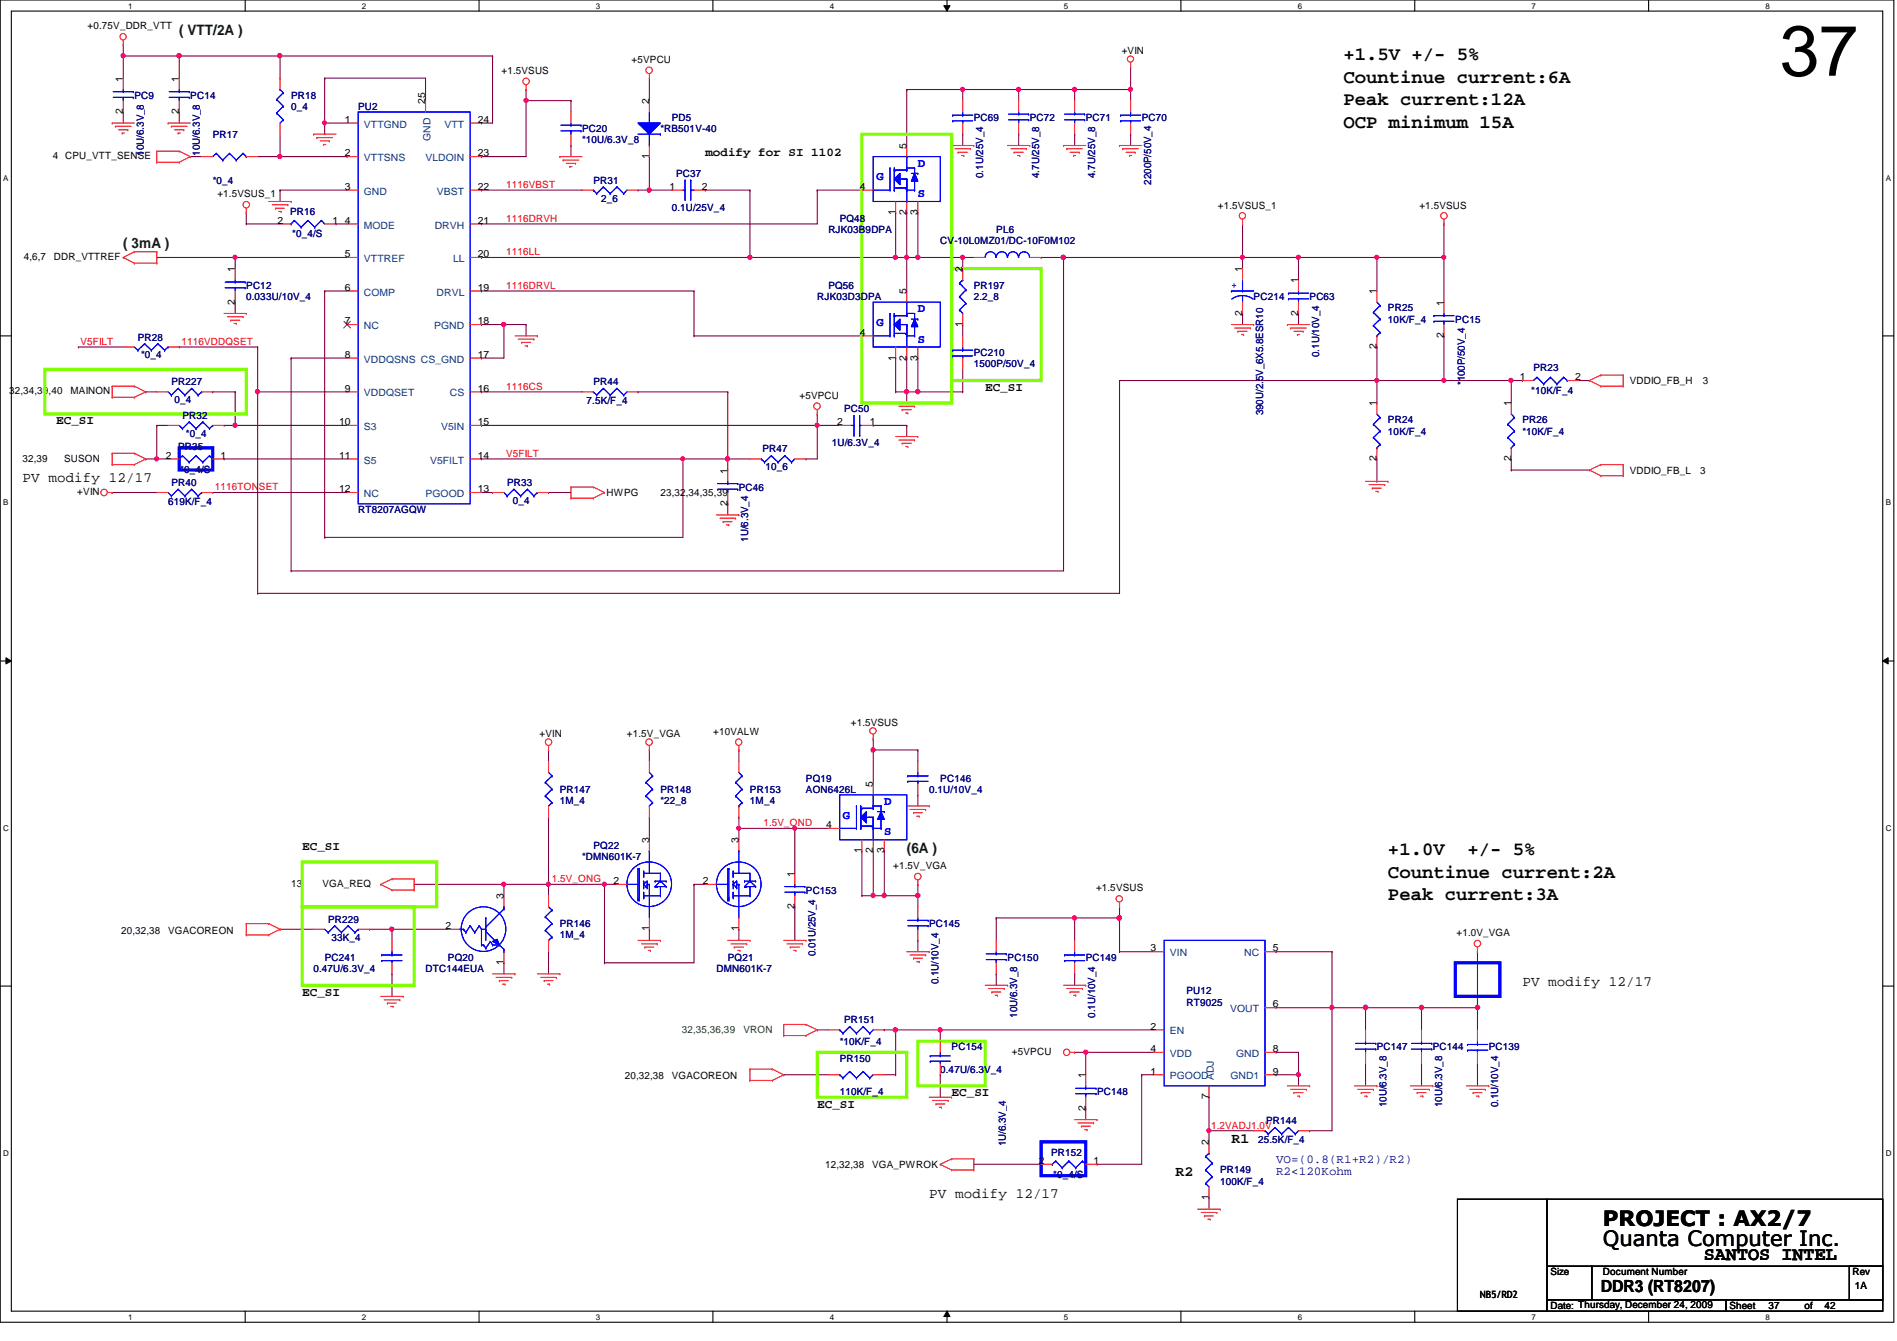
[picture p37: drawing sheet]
<svg xmlns="http://www.w3.org/2000/svg" width="297mm" height="210mm" viewBox="0 0 297 210" stroke-linecap="round" stroke-linejoin="round" font-family="sans-serif">
<defs><g id="words">
<text font-size="11.2" x="278.7" y="11.9">37</text>
<g font-size="3.3">
<text x="251" y="191.9">PROJECT : AX2/7</text>
<text x="251" y="195">Quanta Computer Inc.</text>
</g>
<g font-size="3">
<text x="210.4" y="9.4">+1.5V +/- 5%</text>
<text x="210.4" y="16.5">Peak current:12A</text>
<text x="210.4" y="13">Countinue current:6A</text>
<text x="210.4" y="20">OCP minimum 15A</text>
<text x="217.3" y="133.9">+1.0V</text>
<text x="217.3" y="137.4">Countinue current:2A</text>
<text x="229.8" y="133.9">+/- 5%</text>
<text x="217.3" y="140.9">Peak current:3A</text>
<text x="266.8" y="197.1">SANTOS INTEL</text>
</g>
<text font-size="2.6" x="250.7" y="202.2">DDR3 (RT8207)</text>
<g font-size="2.2" fill="#004000">
<text x="28.1" y="5.5">( VTT/2A )</text>
<text x="19.3" y="38.9">( 3mA )</text>
<text x="142" y="133.5">(6A )</text>
</g>
<g font-size="2.2">
<text x="3.5" y="75.4">PV modify 12/17</text>
<text x="238.4" y="154.3">PV modify 12/17</text>
<text x="192.8" y="178.9">R1</text>
<text x="184.1" y="184.1">R2</text>
<text x="145.5" y="187.6">PV modify 12/17</text>
</g>
<g font-size="1.9">
<text x="110.4" y="24.4">modify for SI 1102</text>
<text x="154.3" y="61.2">EC_SI</text>
<text x="8.8" y="66.4">EC_SI</text>
<text x="47.3" y="133.1">EC_SI</text>
<text x="47.3" y="155.8">EC_SI</text>
<text x="128" y="173.4">EC_SI</text>
<text x="149" y="171.6">EC_SI</text>
</g>
<g font-size="1.9" fill="#00f">
<text x="137.2" y="28.2">G</text>
<text x="143.7" y="26.1">D</text>
<text x="143.7" y="30.9">S</text>
<text x="137.2" y="51">G</text>
<text x="143.7" y="48.9">D</text>
<text x="143.7" y="53.6">S</text>
<text x="132" y="128.1">G</text>
<text x="138.5" y="126">D</text>
<text x="138.5" y="130.8">S</text>
</g>
<g font-size="1.9" fill="#000080">
<text x="199.8" y="182">VO=(0.8(R1+R2)/R2)</text>
<text x="199.8" y="184">R2&lt;120Kohm</text>
</g>
<g font-size="1.6">
<text x="13.7" y="4.6">+0.75V_DDR_VTT</text>
<text x="78.5" y="11.6">+1.5VSUS</text>
<text x="98.9" y="9.8">+5VPCU</text>
<text x="175.6" y="8.4">+VIN</text>
<text x="19.3" y="17.9" transform="rotate(-90 19.3 17.9)">2</text>
<text x="19.3" y="12.8" transform="rotate(-90 19.3 12.8)">1</text>
<text x="28" y="17.9" transform="rotate(-90 28 17.9)">2</text>
<text x="28" y="12.8" transform="rotate(-90 28 12.8)">1</text>
<text x="66.6" y="16.3" transform="rotate(-90 66.6 16.3)">25</text>
<text x="101.6" y="16.3" transform="rotate(-90 101.6 16.3)">2</text>
<text x="54" y="19.2">1</text>
<text x="74.8" y="19.2">24</text>
<text x="141.9" y="23.3" transform="rotate(-90 141.9 23.3)">5</text>
<text x="8.3" y="24.9">4 CPU_VTT_SENSE</text>
<text x="54" y="24.5">2</text>
<text x="54" y="29.7">3</text>
<text x="74.8" y="29.7">22</text>
<text x="74.8" y="24.5">23</text>
<text x="101.6" y="24.9" transform="rotate(-90 101.6 24.9)">1</text>
<text x="104.8" y="29.7">1</text>
<text x="109.9" y="29.7">2</text>
<text x="134.6" y="29.7">4</text>
<text x="34" y="30.9">+1.5VSUS_1</text>
<text x="43.5" y="35">2</text>
<text x="52.1" y="35">1</text>
<text x="54" y="35">4</text>
<text x="74.8" y="35">21</text>
<text x="140.2" y="33.7" transform="rotate(-90 140.2 33.7)">1</text>
<text x="141.9" y="33.7" transform="rotate(-90 141.9 33.7)">2</text>
<text x="143.7" y="33.7" transform="rotate(-90 143.7 33.7)">3</text>
<text x="190.7" y="32.6">+1.5VSUS_1</text>
<text x="222.2" y="32.6">+1.5VSUS</text>
<text x="3.7" y="40.7">4,6,7</text>
<text x="8.4" y="40.7">DDR_VTTREF</text>
<text x="54" y="40.3">5</text>
<text x="74.8" y="40.3">20</text>
<text x="36.8" y="47.7" transform="rotate(-90 36.8 47.7)">2</text>
<text x="36.8" y="42.6" transform="rotate(-90 36.8 42.6)">1</text>
<text x="54" y="45.5">6</text>
<text x="74.8" y="45.5">19</text>
<text x="141.9" y="46.1" transform="rotate(-90 141.9 46.1)">5</text>
<text x="150.7" y="42.6" transform="rotate(-90 150.7 42.6)">2</text>
<text x="194.5" y="42.6" transform="rotate(-90 194.5 42.6)">1</text>
<text x="203.3" y="44.3" transform="rotate(-90 203.3 44.3)">1</text>
<text x="215.6" y="46.1" transform="rotate(-90 215.6 46.1)">1</text>
<text x="226.1" y="47.8" transform="rotate(-90 226.1 47.8)">1</text>
<text x="54" y="50.8">7</text>
<text x="74.8" y="50.8">18</text>
<text x="134.6" y="52.5">4</text>
<text x="150.7" y="51.2" transform="rotate(-90 150.7 51.2)">1</text>
<text x="194.5" y="49.4" transform="rotate(-90 194.5 49.4)">2</text>
<text x="203.3" y="49.4" transform="rotate(-90 203.3 49.4)">2</text>
<text x="226.1" y="52.9" transform="rotate(-90 226.1 52.9)">2</text>
<text x="54" y="56">8</text>
<text x="74.8" y="56">17</text>
<text x="140.2" y="56.4" transform="rotate(-90 140.2 56.4)">1</text>
<text x="141.9" y="56.4" transform="rotate(-90 141.9 56.4)">2</text>
<text x="143.7" y="56.4" transform="rotate(-90 143.7 56.4)">3</text>
<text x="215.6" y="54.7" transform="rotate(-90 215.6 54.7)">2</text>
<text x="238" y="59.5">1</text>
<text x="246.6" y="59.5">2</text>
<text x="1.4" y="61.7">32,34,39,40</text>
<text x="11" y="61.7">MAINON</text>
<text x="54" y="61.3">9</text>
<text x="74.8" y="61.3">16</text>
<text x="125.2" y="62.4">+5VPCU</text>
<text x="215.6" y="63.6" transform="rotate(-90 215.6 63.6)">1</text>
<text x="236.6" y="63.6" transform="rotate(-90 236.6 63.6)">1</text>
<text x="255.2" y="60.2">VDDIO_FB_H</text>
<text x="266.6" y="60.2">3</text>
<text x="25.9" y="71.8">2</text>
<text x="34.5" y="71.8">1</text>
<text x="53.1" y="66.5">10</text>
<text x="53.1" y="71.8">11</text>
<text x="74.8" y="71.8">14</text>
<text x="74.8" y="66.5">15</text>
<text x="131.1" y="66.5">2</text>
<text x="136.2" y="66.5">1</text>
<text x="3.5" y="72.4">32,39</text>
<text x="10" y="72.4">SUSON</text>
<text x="12.1" y="77.5">+VIN</text>
<text x="53.1" y="77">12</text>
<text x="74.8" y="77">13</text>
<text x="95" y="77.7">HWPG</text>
<text x="103.4" y="77.7">23,32,34,35,39</text>
<text x="113.9" y="74.1" transform="rotate(-90 113.9 74.1)">1</text>
<text x="215.6" y="72.2" transform="rotate(-90 215.6 72.2)">2</text>
<text x="236.6" y="72.2" transform="rotate(-90 236.6 72.2)">2</text>
<text x="255.2" y="74.2">VDDIO_FB_L</text>
<text x="266.2" y="74.2">3</text>
<text x="113.9" y="79.2" transform="rotate(-90 113.9 79.2)">2</text>
<text x="133.2" y="113.6">+1.5VSUS</text>
<text x="84.5" y="115.4">+VIN</text>
<text x="98.2" y="115.4">+1.5V_VGA</text>
<text x="111.7" y="115">+10VALW</text>
<text x="136.7" y="123.2" transform="rotate(-90 136.7 123.2)">5</text>
<text x="101.6" y="132" transform="rotate(-90 101.6 132)">3</text>
<text x="115.7" y="132" transform="rotate(-90 115.7 132)">3</text>
<text x="129.4" y="129.6">4</text>
<text x="124.4" y="137.2" transform="rotate(-90 124.4 137.2)">1</text>
<text x="134.9" y="133.6" transform="rotate(-90 134.9 133.6)">1</text>
<text x="136.7" y="133.6" transform="rotate(-90 136.7 133.6)">2</text>
<text x="138.4" y="133.6" transform="rotate(-90 138.4 133.6)">3</text>
<text x="139.9" y="136">+1.5V_VGA</text>
<text x="45.6" y="138.8">13</text>
<text x="50.5" y="138.8">VGA_REQ</text>
<text x="78.9" y="140.7" transform="rotate(-90 78.9 140.7)">3</text>
<text x="96.1" y="138.4">2</text>
<text x="110.1" y="138.4">2</text>
<text x="124.4" y="142.3" transform="rotate(-90 124.4 142.3)">2</text>
<text x="171.6" y="139.5">+1.5VSUS</text>
<text x="19" y="146.2">20,32,38</text>
<text x="26.3" y="146.2">VGACOREON</text>
<text x="69.8" y="145.4">2</text>
<text x="101.6" y="145.8" transform="rotate(-90 101.6 145.8)">1</text>
<text x="115.7" y="145.8" transform="rotate(-90 115.7 145.8)">1</text>
<text x="180.2" y="148.9">3</text>
<text x="199.3" y="148.9">5</text>
<text x="228" y="146.6">+1.0V_VGA</text>
<text x="78.9" y="151.1" transform="rotate(-90 78.9 151.1)">1</text>
<text x="180.2" y="161.2">2</text>
<text x="199.3" y="157.7">6</text>
<text x="158.5" y="165.1">+5VPCU</text>
<text x="180.2" y="164.7">4</text>
<text x="199.3" y="164.7">8</text>
<text x="97.8" y="169">20,32,38</text>
<text x="105.2" y="169">VGACOREON</text>
<text x="170" y="173.9" transform="rotate(-90 170 173.9)">2</text>
<text x="170" y="168.7" transform="rotate(-90 170 168.7)">1</text>
<text x="180.2" y="168.2">1</text>
<text x="189.3" y="172.1" transform="rotate(-90 189.3 172.1)">7</text>
<text x="199.3" y="168.2">9</text>
<text x="189.3" y="179.3" transform="rotate(-90 189.3 179.3)">2</text>
<text x="129.2" y="182.8">12,32,38</text>
<text x="136.6" y="182.8">VGA_PWROK</text>
<text x="162.6" y="182.2">2</text>
<text x="171.2" y="182.2">1</text>
<text x="189.3" y="187.9" transform="rotate(-90 189.3 187.9)">1</text>
<text x="231.7" y="203.2">NB5/RD2</text>
<text x="242.8" y="199.6">Size</text>
<text x="251" y="199.6">Document Number</text>
<text x="290.1" y="199.6">Rev</text>
<text x="290.4" y="201.8">1A</text>
<text x="242.8" y="204.9">Date: Thursday, December 24, 2009</text>
<text x="270.8" y="204.9">Sheet</text>
<text x="276.9" y="204.9">37</text>
<text x="282.5" y="204.9">of</text>
<text x="285.7" y="204.9">42</text>
</g>
<g font-size="1.6" fill="#000080">
<text x="21" y="15.5">PC9</text>
<text x="29.8" y="15.5">PC14</text>
<text x="45.6" y="15.5">PR18</text>
<text x="45.6" y="17.2">0_4</text>
<text x="56.1" y="17.2">PU2</text>
<text x="33.3" y="21.6">PR17</text>
<text x="91.1" y="20.7">PC20</text>
<text x="91.1" y="22.4">*10U/6.3V_8</text>
<text x="103.4" y="20.7">*RB501V-40</text>
<text x="105.2" y="19">PD5</text>
<text x="152.5" y="19">PC69</text>
<text x="161.2" y="19">PC72</text>
<text x="170" y="19">PC71</text>
<text x="178.8" y="19">PC70</text>
<text x="22.5" y="24.3" transform="rotate(-90 22.5 24.3)">10U/6.3V_8</text>
<text x="31.3" y="24.3" transform="rotate(-90 31.3 24.3)">10U/6.3V_8</text>
<text x="33.3" y="28.7">*0_4</text>
<text x="92.9" y="28.7">PR31</text>
<text x="105.9" y="27.7">PC37</text>
<text x="154" y="27.9" transform="rotate(-90 154 27.9)">0.1U/25V_4</text>
<text x="162.7" y="27.9" transform="rotate(-90 162.7 27.9)">4.7U/25V_8</text>
<text x="171.5" y="27.9" transform="rotate(-90 171.5 27.9)">4.7U/25V_8</text>
<text x="180.3" y="28.9" transform="rotate(-90 180.3 28.9)">2200P/50V_4</text>
<text x="45.4" y="33.7">PR16</text>
<text x="94.1" y="31.6">2_6</text>
<text x="105.2" y="33">0.1U/25V_4</text>
<text x="131.5" y="34.7">PQ48</text>
<text x="45.8" y="37.2">*0_4/S</text>
<text x="129.7" y="36.5">RJK03B9DPA</text>
<text x="147.2" y="38.2">CV-10L0MZ01/DC-10F0M102</text>
<text x="156" y="36.5">PL6</text>
<text x="38.6" y="45.3">PC12</text>
<text x="38.6" y="47">0.033U/10V_4</text>
<text x="128" y="47">RJK03D3DPA</text>
<text x="129.7" y="45.3">PQ56</text>
<text x="152.5" y="45.3">PR197</text>
<text x="152.5" y="47">2.2_8</text>
<text x="196.3" y="47">PC214</text>
<text x="205.1" y="47">PC63</text>
<text x="21.6" y="53.3">PR28</text>
<text x="217.3" y="48.7">PR25</text>
<text x="217.3" y="50.5">10K/F_4</text>
<text x="227.9" y="50.5">PC15</text>
<text x="22.1" y="56.1">*0_4</text>
<text x="152.5" y="55.8">PC210</text>
<text x="152.5" y="57.5">1500P/50V_4</text>
<text x="206.5" y="55.9" transform="rotate(-90 206.5 55.9)">0.1U/10V_4</text>
<text x="240.1" y="58">PR23</text>
<text x="26.8" y="60.3">PR227</text>
<text x="27.3" y="63.1">0_4</text>
<text x="28.6" y="65.6">PR32</text>
<text x="91.9" y="63.3">7.5K/F_4</text>
<text x="92.9" y="60.3">PR44</text>
<text x="132.2" y="64.5">PC50</text>
<text x="197.8" y="65" transform="rotate(-90 197.8 65)">390U/2.5V_6X5.8ESR10</text>
<text x="229.4" y="60.3" transform="rotate(-90 229.4 60.3)">*100P/50V_4</text>
<text x="239.8" y="61.7">*10K/F_4</text>
<text x="27.9" y="70.5">PR35</text>
<text x="29.1" y="68.4">*0_4</text>
<text x="119.4" y="70.8">PR47</text>
<text x="130.3" y="69.8">1U/6.3V_4</text>
<text x="217.3" y="66.3">PR24</text>
<text x="217.3" y="68">10K/F_4</text>
<text x="238.4" y="66.3">PR26</text>
<text x="238.4" y="68">*10K/F_4</text>
<text x="26.8" y="76.1">PR40</text>
<text x="28.2" y="74">*0_4/S</text>
<text x="79.4" y="76.1">PR33</text>
<text x="115.7" y="76.8">PC46</text>
<text x="119.9" y="73.6">10_6</text>
<text x="26.3" y="79.1">619K/F_4</text>
<text x="56.1" y="80.3">RT8207AGQW</text>
<text x="80.3" y="78.9">0_4</text>
<text x="117.2" y="84.8" transform="rotate(-90 117.2 84.8)">1U/6.3V_4</text>
<text x="87.7" y="124.1">PR147</text>
<text x="87.7" y="125.9">1M_4</text>
<text x="103.4" y="124.1">PR148</text>
<text x="103.4" y="125.9">*22_8</text>
<text x="117.4" y="124.1">PR153</text>
<text x="117.4" y="125.9">1M_4</text>
<text x="126.2" y="122.3">PQ19</text>
<text x="126.2" y="124.1">AON6426L</text>
<text x="145.5" y="124.1">0.1U/10V_4</text>
<text x="147.2" y="122.3">PC146</text>
<text x="91.1" y="134.6">*DMN601K-7</text>
<text x="92.9" y="132.9">PQ22</text>
<text x="126.2" y="139.9">PC153</text>
<text x="51.4" y="144.4">PR229</text>
<text x="51.9" y="147.2">33K_4</text>
<text x="87.7" y="145.1">PR146</text>
<text x="87.7" y="146.9">1M_4</text>
<text x="127.7" y="149.6" transform="rotate(-90 127.7 149.6)">0.01U/25V_4</text>
<text x="145.5" y="145.1">PC145</text>
<text x="49.1" y="152.1">0.47U/6.3V_4</text>
<text x="50.8" y="150.4">PC241</text>
<text x="66.6" y="152.1">DTC144EUA</text>
<text x="70.1" y="150.4">PQ20</text>
<text x="112.2" y="152.1">DMN601K-7</text>
<text x="114" y="150.4">PQ21</text>
<text x="147" y="154.1" transform="rotate(-90 147 154.1)">0.1U/10V_4</text>
<text x="157.8" y="150.4">PC150</text>
<text x="170" y="150.4">PC149</text>
<text x="185.8" y="155.7">PU12</text>
<text x="132.2" y="160.2">PR151</text>
<text x="159.3" y="159.3" transform="rotate(-90 159.3 159.3)">10U/6.3V_8</text>
<text x="171.5" y="159.3" transform="rotate(-90 171.5 159.3)">0.1U/10V_4</text>
<text x="185.8" y="157.4">RT9025</text>
<text x="131.5" y="163.5">*10K/F_4</text>
<text x="131.5" y="166.2">PR150</text>
<text x="147.2" y="167.9">0.47U/6.3V_4</text>
<text x="149" y="164.4">PC154</text>
<text x="215.6" y="164.4">PC147</text>
<text x="224.4" y="164.4">PC144</text>
<text x="233.1" y="164.4">PC139</text>
<text x="131.5" y="171.4">110K/F_4</text>
<text x="171.8" y="171.4">PC148</text>
<text x="217.1" y="173.3" transform="rotate(-90 217.1 173.3)">10U/6.3V_8</text>
<text x="225.8" y="173.3" transform="rotate(-90 225.8 173.3)">10U/6.3V_8</text>
<text x="234.6" y="173.3" transform="rotate(-90 234.6 173.3)">0.1U/10V_4</text>
<text x="157.5" y="179.5" transform="rotate(-90 157.5 179.5)">1U/6.3V_4</text>
<text x="197" y="178.9">25.5K/F_4</text>
<text x="198.2" y="176">PR144</text>
<text x="164.6" y="180.9">PR152</text>
<text x="164.9" y="184.4">*0_4/S</text>
<text x="191" y="183.7">PR149</text>
<text x="191" y="185.5">100K/F_4</text>
</g>
<g font-size="1.6" fill="#004080">
<text x="57" y="20">VTTGND</text>
<text x="67.4" y="22.1" transform="rotate(-90 67.4 22.1)">GND</text>
<text x="69.6" y="20">VTT</text>
<text x="57" y="25.2">VTTSNS</text>
<text x="66.6" y="25.2">VLDOIN</text>
<text x="57" y="35.8">MODE</text>
<text x="57" y="30.5">GND</text>
<text x="68.1" y="35.8">DRVH</text>
<text x="68.4" y="30.5">VBST</text>
<text x="57" y="41">VTTREF</text>
<text x="70.9" y="41">LL</text>
<text x="57" y="46.3">COMP</text>
<text x="68.4" y="46.3">DRVL</text>
<text x="57" y="51.5">NC</text>
<text x="68" y="51.5">PGND</text>
<text x="57" y="56.8">VDDQSNS CS_GND</text>
<text x="57" y="62.1">VDDQSET</text>
<text x="70.4" y="62.1">CS</text>
<text x="57" y="67.3">S3</text>
<text x="69.1" y="67.3">V5IN</text>
<text x="57" y="77.8">NC</text>
<text x="57" y="72.6">S5</text>
<text x="66.6" y="77.8">PGOOD</text>
<text x="67.3" y="72.6">V5FILT</text>
<text x="183.2" y="149.7">VIN</text>
<text x="194.8" y="149.7">NC</text>
<text x="183.2" y="161.9">EN</text>
<text x="192.6" y="158.5">VOUT</text>
<text x="183.2" y="165.4">VDD</text>
<text x="193.5" y="165.4">GND</text>
<text x="183.2" y="169">PGOOD</text>
<text x="190.1" y="169.1" transform="rotate(-90 190.1 169.1)">ADJ</text>
<text x="192.7" y="169">GND1</text>
</g>
<g font-size="1.6" fill="#f00">
<text x="79.2" y="29.4">1116VBST</text>
<text x="79.2" y="34.7">1116DRVH</text>
<text x="79.2" y="40">1116LL</text>
<text x="79.2" y="45.2">1116DRVL</text>
<text x="12.6" y="54">V5FILT</text>
<text x="28.4" y="54">1116VDDQSET</text>
<text x="79.2" y="61">1116CS</text>
<text x="79.2" y="71.5">V5FILT</text>
<text x="33.7" y="76.8">1116TONSET</text>
<text x="119.5" y="129.3">1.5V_OND</text>
<text x="86.4" y="138.1">1.5V_ONG</text>
<text x="189.7" y="176.7">1.2VADJ1.0V</text>
</g>
<text font-size="1.6" fill="#00f" x="192.8" y="45">+</text>
<g font-size="1.6" fill="#008000">
<text x="106.8" y="161.6">32,35,36,39</text>
<text x="116.4" y="161.6">VRON</text>
</g>
<g font-size="1.3">
<text x="20.1" y="1.4">1</text>
<text x="56.7" y="1.4">2</text>
<text x="93.3" y="1.4">3</text>
<text x="129.9" y="1.4">4</text>
<text x="166.6" y="1.4">5</text>
<text x="203.2" y="1.4">6</text>
<text x="239.8" y="1.4">7</text>
<text x="276.4" y="1.4">8</text>
<text x=".5" y="28.3">A</text>
<text x="295.3" y="28.3">A</text>
<text x=".5" y="79.1">B</text>
<text x="295.3" y="79.1">B</text>
<text x=".5" y="130">C</text>
<text x="295.3" y="130">C</text>
<text x=".5" y="180.9">D</text>
<text x="295.3" y="180.9">D</text>
<text x="20.1" y="206.6">1</text>
<text x="56.7" y="206.6">2</text>
<text x="93.3" y="206.6">3</text>
<text x="129.9" y="206.6">4</text>
<text x="166.6" y="206.6">5</text>
<text x="203.2" y="206.6">6</text>
<text x="239.8" y="206.6">7</text>
<text x="276.4" y="206.6">8</text>
</g>
</g></defs>
<path d="M0 0h296.5v207h-296.5zM1.8 1.7h293v203.5h-293z" fill="none" stroke="#000" stroke-width=".17"/>
<g fill="#fff">
<path d="M20.1 .2h.6v1.4h-.6z"/>
<path d="M20.1 205.4h.6v1.4h-.6z"/>
</g>
<path d="M38.4 0v1.7M38.4 205.2v1.8" fill="none" stroke="#000" stroke-width=".17"/>
<g fill="#fff">
<path d="M56.7 .2h.7v1.4h-.7z"/>
<path d="M56.7 205.4h.7v1.4h-.7z"/>
</g>
<path d="M75 0v1.7M75 205.2v1.8" fill="none" stroke="#000" stroke-width=".17"/>
<g fill="#fff">
<path d="M93.3 .2h.7v1.4h-.7z"/>
<path d="M93.3 205.4h.7v1.4h-.7z"/>
</g>
<path d="M111.6 0v1.7M111.6 205.2v1.8" fill="none" stroke="#000" stroke-width=".17"/>
<g fill="#fff">
<path d="M129.9 .2h.7v1.4h-.7z"/>
<path d="M129.9 205.4h.7v1.4h-.7z"/>
</g>
<path d="M148.3 0v1.7M148.3 205.2v1.8" fill="none" stroke="#000" stroke-width=".17"/>
<path d="M147.8 .9h1l-.5 .8zM148.3 205.2l.5 .9h-1z" fill="#000"/>
<path d="M147.8 .9h1l-.5 .8zM148.3 205.2l.5 .9h-1z" fill="none" stroke="#000" stroke-width=".16"/>
<g fill="#fff">
<path d="M166.6 .2h.7v1.4h-.7z"/>
<path d="M166.6 205.4h.7v1.4h-.7z"/>
</g>
<path d="M184.9 0v1.7M184.9 205.2v1.8" fill="none" stroke="#000" stroke-width=".17"/>
<g fill="#fff">
<path d="M203.2 .2h.7v1.4h-.7z"/>
<path d="M203.2 205.4h.7v1.4h-.7z"/>
</g>
<path d="M221.5 0v1.7M221.5 205.2v1.8" fill="none" stroke="#000" stroke-width=".17"/>
<g fill="#fff">
<path d="M239.8 .2h.7v1.4h-.7z"/>
<path d="M239.8 205.4h.7v1.4h-.7z"/>
</g>
<path d="M258.1 0v1.7M258.1 205.2v1.8" fill="none" stroke="#000" stroke-width=".17"/>
<g fill="#fff">
<path d="M276.4 .2h.7v1.4h-.7z"/>
<path d="M276.4 205.4h.7v1.4h-.7z"/>
<path d="M.5 27.1h.8v1.4h-.8z"/>
<path d="M295.3 27.1h.8v1.4h-.8z"/>
<path d="M.5 78h.8v1.4h-.8z"/>
<path d="M295.3 78h.8v1.4h-.8z"/>
</g>
<path d="M0 52.6h1.8M294.8 52.6h1.7" fill="none" stroke="#000" stroke-width=".17"/>
<g fill="#fff">
<path d="M.5 128.9h.9v1.4h-.9z"/>
<path d="M295.3 128.9h.9v1.4h-.9z"/>
</g>
<path d="M0 103.5h1.8M294.8 103.5h1.7" fill="none" stroke="#000" stroke-width=".17"/>
<path d="M.9 103l.9 .5-.9 .4zM294.8 103.5l.9-.5v.9z" fill="#000"/>
<path d="M.9 103l.9 .5-.9 .4zM294.8 103.5l.9-.5v.9z" fill="none" stroke="#000" stroke-width=".16"/>
<g fill="#fff">
<path d="M.5 179.7h.9v1.4h-.9z"/>
<path d="M295.3 179.7h.9v1.4h-.9z"/>
</g>
<path d="M0 154.3h1.8M294.8 154.3h1.7" fill="none" stroke="#000" stroke-width=".17"/>
<path d="M66.6 15.7h.1M66.6 12.2v3.5M75.4 56h.1M78.9 50.8h.1M78.9 50.8v5.2h-3.5" fill="none" stroke="#800040" stroke-width=".17"/>
<circle cx="78.9" cy="50.8" r=".33" fill="#f0f"/>
<circle cx="78.9" cy="50.8" r=".33" fill="none" stroke="#f0f" stroke-width=".17"/>
<path d="M101.7 29.8h.1M101.7 29.8h3.5M78.9 50.8h.1M78.9 50.8h3.5M140.2 40.3h.1M140.2 40.3h1.8" fill="none" stroke="#800040" stroke-width=".17"/>
<circle cx="140.2" cy="40.3" r=".33" fill="#f0f"/>
<circle cx="140.2" cy="40.3" r=".33" fill="none" stroke="#f0f" stroke-width=".17"/>
<path d="M110.4 29.8h.1M110.4 29.8h7M117.4 29.8h.1M117.4 29.8v10.5h-42M75.4 40.3h.1M143.7 40.3h.1M143.7 40.3h7M226.1 40.3h.1M226.1 40.3v7" fill="none" stroke="#800040" stroke-width=".17"/>
<circle cx="143.7" cy="40.3" r=".33" fill="#f0f"/>
<circle cx="143.7" cy="40.3" r=".33" fill="none" stroke="#f0f" stroke-width=".17"/>
<path d="M50.8 19.3h.1M50.8 19.3h3.6M50.8 19.3v1.7M150.7 14h.1M150.7 14v1.7M114 78.9h.1M114 78.9v1.7M140.2 61.3h.1M140.2 61.3h1.8" fill="none" stroke="#800040" stroke-width=".17"/>
<circle cx="141.9" cy="61.3" r=".33" fill="#f0f"/>
<circle cx="141.9" cy="61.3" r=".33" fill="none" stroke="#f0f" stroke-width=".17"/>
<path d="M43.9 29.8h.1M43.9 29.8h10.5M43.9 29.8v1.7M226.1 52.6h.1M226.1 52.6v7M114 71.8h.1M114 71.8v1.8" fill="none" stroke="#800040" stroke-width=".17"/>
<circle cx="226.1" cy="59.5" r=".32" fill="#f0f"/>
<circle cx="226.1" cy="59.5" r=".32" fill="none" stroke="#f0f" stroke-width=".17"/>
<path d="M128 29.8h.1M128 29.8v5.3M36.8 40.3h.1M36.8 40.3h17.6M142 40.3h.1M142 40.3v5.3" fill="none" stroke="#800040" stroke-width=".17"/>
<circle cx="36.8" cy="40.3" r=".32" fill="#f0f"/>
<circle cx="36.8" cy="40.3" r=".32" fill="none" stroke="#f0f" stroke-width=".17"/>
<path d="M101.7 15.7h.1M101.7 12.2v3.5M12.3 54.3h.1M12.3 54.3h7M28.1 54.3h.1M28.1 54.3h12.2M215.6 54.3h.1M215.6 54.3v5.3M33.3 77.1h.1M33.3 77.1h21.1" fill="none" stroke="#800040" stroke-width=".17"/>
<circle cx="215.6" cy="59.5" r=".32" fill="#f0f"/>
<circle cx="215.6" cy="59.5" r=".32" fill="none" stroke="#f0f" stroke-width=".17"/>
<path d="M19.3 8.8h.1M19.3 8.8v3.4M75.4 24.5h.1M75.4 24.5h7M163 40.3h.1M163 40.3h3.5M215.6 40.3h.1M215.6 40.3v5.3M17.6 77.1h.1M17.6 77.1h7" fill="none" stroke="#800040" stroke-width=".17"/>
<circle cx="215.6" cy="40.3" r=".32" fill="#f0f"/>
<circle cx="215.6" cy="40.3" r=".32" fill="none" stroke="#f0f" stroke-width=".17"/>
<path d="M159.5 14h.1M159.5 14h8.8M159.5 21h.1M159.5 21v1.8M194.6 35.1h.1M194.6 35.1v5.2M175.3 59.6h.1M175.3 59.6h40.3M175.3 59.6v33.3" fill="none" stroke="#800040" stroke-width=".17"/>
<circle cx="159.5" cy="14" r=".32" fill="#f0f"/>
<circle cx="159.5" cy="14" r=".32" fill="none" stroke="#f0f" stroke-width=".17"/>
<path d="M177 14h.1M177 14v1.7" fill="none" stroke="#800040" stroke-width=".17"/>
<circle cx="177" cy="14" r=".32" fill="#f0f"/>
<circle cx="177" cy="14" r=".32" fill="none" stroke="#f0f" stroke-width=".17"/>
<path d="M142 40.3h.1M142 40.3h1.7" fill="none" stroke="#800040" stroke-width=".17"/>
<circle cx="142" cy="40.3" r=".32" fill="#f0f"/>
<circle cx="142" cy="40.3" r=".32" fill="none" stroke="#f0f" stroke-width=".17"/>
<path d="M143.7 33.3h.1M143.7 33.3v7M194.6 40.3h.1M194.6 40.3h8.7M142 61.3h.1M142 61.3h1.7" fill="none" stroke="#800040" stroke-width=".17"/>
<circle cx="203.3" cy="40.3" r=".32" fill="#f0f"/>
<circle cx="203.3" cy="40.3" r=".32" fill="none" stroke="#f0f" stroke-width=".17"/>
<g fill="none" stroke="#800040" stroke-width=".17">
<path d="M19.3 17.5h.1M19.3 7h.1M19.3 7v1.8M19.3 17.5v1.8M28.1 17.5h.1M28.1 8.8h.1M28.1 8.8v3.4M28.1 17.5v1.8M89.4 15.7h.1M89.4 15.7v1.8M168.3 14h.1M168.3 14v1.7"/>
<path d="M168.3 14h8.7M89.4 22.8h.1M89.4 22.8v1.7M36.8 47.3h.1M36.8 40.3h.1M36.8 40.3v1.7M36.8 47.3v1.8M203.3 43.8h.1M203.3 49.1h.1M203.3 40.3v3.5M203.3 49.1v1.7M215.6 59.6v3.5"/>
<path d="M215.6 63.1h.1M215.6 75.4h.1M215.6 71.8v3.6"/>
</g>
<circle cx="168.2" cy="14" r=".32" fill="#f0f"/>
<circle cx="168.2" cy="14" r=".32" fill="none" stroke="#f0f" stroke-width=".17"/>
<path d="M159.5 14h.1M159.5 14v1.7M177 21h.1M177 21v1.8M194.6 49.1h.1M194.6 40.3h.1M194.6 40.3v1.7M194.6 49.1v1.7" fill="none" stroke="#800040" stroke-width=".17"/>
<circle cx="194.5" cy="40.3" r=".32" fill="#f0f"/>
<circle cx="194.5" cy="40.3" r=".32" fill="none" stroke="#f0f" stroke-width=".17"/>
<path d="M140.2 56h.1M140.2 56v5.3M142 56h.1M142 56v7.1M143.7 56h.1M143.7 56v5.3M150.7 40.3h.1M150.7 40.3h1.8M142 61.3h.1M143.7 61.3h.1M143.7 61.3h7" fill="none" stroke="#800040" stroke-width=".17"/>
<circle cx="143.7" cy="61.3" r=".34" fill="#f0f"/>
<circle cx="143.7" cy="61.3" r=".34" fill="none" stroke="#f0f" stroke-width=".17"/>
<path d="M43.9 8.8h.1M43.9 8.8h33.2M77.1 8.8h.1M77.1 8.8v10.5M168.3 21h.1M168.3 21v1.8M150.7 50.8h.1M150.7 50.8v1.8M150.7 57.8v3.5M150.7 61.3h.1" fill="none" stroke="#800040" stroke-width=".17"/>
<circle cx="43.8" cy="8.7" r=".34" fill="#f0f"/>
<circle cx="43.8" cy="8.7" r=".34" fill="none" stroke="#f0f" stroke-width=".17"/>
<g fill="none" stroke="#800040" stroke-width=".17">
<path d="M19.3 8.8h.1M19.3 8.8h8.8M75.4 45.6h.1M75.4 50.8h.1M75.4 45.6h33.3M75.4 50.8h3.5M82.4 50.8h.1M82.4 50.8v1.8M108.7 45.6h.1M108.7 45.6v7M128 66.6h.1M128 66.6h3.5"/>
<path d="M136.7 66.6h.1M136.7 66.6h5.3M142 66.6h.1M142 66.6v1.7"/>
</g>
<circle cx="28" cy="8.7" r=".33" fill="#f0f"/>
<circle cx="28" cy="8.7" r=".33" fill="none" stroke="#f0f" stroke-width=".17"/>
<circle cx="19.3" cy="8.7" r=".33" fill="#f0f"/>
<circle cx="19.3" cy="8.7" r=".33" fill="none" stroke="#f0f" stroke-width=".17"/>
<path d="M75.4 71.8h.1M75.4 71.8h31.5M126.2 71.8h.1M128 64.8h.1M128 66.6h.1M128 64.8v7h-1.8" fill="none" stroke="#800040" stroke-width=".17"/>
<circle cx="127.9" cy="66.6" r=".32" fill="#f0f"/>
<circle cx="127.9" cy="66.6" r=".32" fill="none" stroke="#f0f" stroke-width=".17"/>
<path d="M82.4 15.7h.1M82.4 14h.1M82.4 14v10.5M82.4 15.7h7M142 14h.1M142 14v8.8M75.4 66.6h.1M75.4 66.6h52.6" fill="none" stroke="#800040" stroke-width=".17"/>
<circle cx="82.4" cy="15.7" r=".33" fill="#f0f"/>
<circle cx="82.4" cy="15.7" r=".33" fill="none" stroke="#f0f" stroke-width=".17"/>
<path d="M166.5 40.3h.1M166.5 40.3v49.1M50.8 84.1h.1M50.8 84.1h56.1" fill="none" stroke="#800040" stroke-width=".17"/>
<circle cx="166.5" cy="40.3" r=".33" fill="#f0f"/>
<circle cx="166.5" cy="40.3" r=".33" fill="none" stroke="#f0f" stroke-width=".17"/>
<path d="M45.6 56h.1M45.6 56v33.4M45.6 56h8.8M40.3 61.3h.1M40.3 61.3h14.1M45.6 89.4h.1M45.6 89.4h120.9" fill="none" stroke="#800040" stroke-width=".17"/>
<circle cx="40.3" cy="61.3" r=".33" fill="#f0f"/>
<circle cx="40.3" cy="61.3" r=".33" fill="none" stroke="#f0f" stroke-width=".17"/>
<path d="M215.6 59.6h.1M215.6 59.6h10.5M36.8 66.6h.1M36.8 66.6h17.6M40.3 61.3h.1M40.3 61.3v31.6M40.3 92.9h.1M40.3 92.9h135" fill="none" stroke="#800040" stroke-width=".17"/>
<circle cx="36.8" cy="66.6" r=".32" fill="#f0f"/>
<circle cx="36.8" cy="66.6" r=".32" fill="none" stroke="#f0f" stroke-width=".17"/>
<path d="M50.8 45.6h.1M50.8 45.6v38.5M50.8 45.6h3.6M35.1 71.8h.1M35.1 71.8h19.3M106.9 71.8h.1M106.9 71.8v12.3" fill="none" stroke="#800040" stroke-width=".17"/>
<circle cx="106.9" cy="71.8" r=".32" fill="#f0f"/>
<circle cx="106.9" cy="71.8" r=".32" fill="none" stroke="#f0f" stroke-width=".17"/>
<path d="M101.7 24.5h.1M101.7 24.5v5.3" fill="none" stroke="#800040" stroke-width=".17"/>
<circle cx="101.6" cy="29.8" r=".33" fill="#f0f"/>
<circle cx="101.6" cy="29.8" r=".33" fill="none" stroke="#f0f" stroke-width=".17"/>
<path d="M150.7 14h.1M150.7 14h8.8" fill="none" stroke="#800040" stroke-width=".17"/>
<circle cx="150.7" cy="14" r=".32" fill="#f0f"/>
<circle cx="150.7" cy="14" r=".32" fill="none" stroke="#f0f" stroke-width=".17"/>
<path d="M50.8 12.2h.1M50.8 12.2v7.1M75.4 29.8h.1M75.4 29.8h15.7" fill="none" stroke="#800040" stroke-width=".17"/>
<circle cx="50.8" cy="19.2" r=".32" fill="#f0f"/>
<circle cx="50.8" cy="19.2" r=".32" fill="none" stroke="#f0f" stroke-width=".17"/>
<g fill="none" stroke="#800040" stroke-width=".17">
<path d="M50.8 12.2h.1M50.8 12.2h15.8M75.4 19.3h.1M75.4 19.3h1.7M75.4 35.1h.1M75.4 35.1h52.6M128 29.8h.1M128 29.8h7M150.7 21h.1M150.7 21v1.8M24.6 40.3h.1M24.6 40.3h12.2"/>
<path d="M108.7 52.6h.1M108.7 52.6h26.3M150.7 40.3h.1M150.7 40.3v1.7M215.6 40.3h.1M215.6 40.3h10.5M75.4 61.3h.1M75.4 61.3h15.7M106.9 71.8h.1M106.9 71.8h7.1"/>
</g>
<circle cx="150.7" cy="40.3" r=".32" fill="#f0f"/>
<circle cx="150.7" cy="40.3" r=".32" fill="none" stroke="#f0f" stroke-width=".17"/>
<path d="M140.2 33.3h.1M140.2 33.3v7M99.9 61.3h.1M99.9 61.3h14.1M114 71.8h.1M114 71.8h3.4" fill="none" stroke="#800040" stroke-width=".17"/>
<circle cx="113.9" cy="71.8" r=".33" fill="#f0f"/>
<circle cx="113.9" cy="71.8" r=".33" fill="none" stroke="#f0f" stroke-width=".17"/>
<path d="M114 61.3h.1M114 61.3v10.5" fill="none" stroke="#800040" stroke-width=".17"/>
<circle cx="113.9" cy="71.8" r=".33" fill="#f0f"/>
<circle cx="113.9" cy="71.8" r=".33" fill="none" stroke="#f0f" stroke-width=".17"/>
<path d="M142 33.3h.1M142 33.3v7M117.4 40.3h.1M117.4 40.3h22.8" fill="none" stroke="#800040" stroke-width=".17"/>
<circle cx="117.4" cy="40.3" r=".33" fill="#f0f"/>
<circle cx="117.4" cy="40.3" r=".33" fill="none" stroke="#f0f" stroke-width=".17"/>
<g fill="none" stroke="#800040" stroke-width=".17">
<path d="M142 14h.1M142 14h8.7M177 14h.1M177 10.5v3.5M38.6 33.3h.1M38.6 35.1h.1M38.6 35.1h5.3M38.6 33.3v1.8M52.6 35.1h.1M52.6 35.1h1.8M99.9 29.8h.1M99.9 29.8h1.8"/>
<path d="M166.5 40.3h.1M166.5 40.3h28.1M203.3 40.3h.1M203.3 40.3h12.3"/>
</g>
<circle cx="166.5" cy="40.3" r=".33" fill="#f0f"/>
<circle cx="166.5" cy="40.3" r=".33" fill="none" stroke="#f0f" stroke-width=".17"/>
<path d="M226.1 35.1h.1M226.1 35.1v5.2" fill="none" stroke="#800040" stroke-width=".17"/>
<circle cx="226.1" cy="40.3" r=".32" fill="#f0f"/>
<circle cx="226.1" cy="40.3" r=".32" fill="none" stroke="#f0f" stroke-width=".17"/>
<path d="M24.6 71.8h.1M24.6 71.8h1.7" fill="none" stroke="#800040" stroke-width=".17"/>
<circle cx="24.5" cy="71.8" r=".32" fill="#f0f"/>
<circle cx="24.5" cy="71.8" r=".32" fill="none" stroke="#f0f" stroke-width=".17"/>
<path d="M28.1 8.8h.1M28.1 8.8h15.8v3.4M43.9 12.2h.1M22.8 71.8h.1M22.8 71.8h1.8M24.6 66.6h.1M24.6 71.8h.1M24.6 66.6h1.7M24.6 66.6v5.2" fill="none" stroke="#800040" stroke-width=".17"/>
<circle cx="28" cy="8.7" r=".33" fill="#f0f"/>
<circle cx="28" cy="8.7" r=".33" fill="none" stroke="#f0f" stroke-width=".17"/>
<path d="M226.1 59.6h10.5M236.6 59.6h.1M236.6 71.8h.1M236.6 71.8v1.8" fill="none" stroke="#800040" stroke-width=".17"/>
<circle cx="236.6" cy="59.5" r=".33" fill="#f0f"/>
<circle cx="236.6" cy="59.5" r=".33" fill="none" stroke="#f0f" stroke-width=".17"/>
<g fill="none" stroke="#800040" stroke-width=".17">
<path d="M238.4 59.6h.1M238.4 59.6h-1.8v3.5M247.1 59.6h1.8M248.9 59.6h.1M75.4 77.1h1.7M77.1 77.1h.1M85.9 77.1h.1M85.9 77.1h3.5M236.6 63.1h.1M236.6 73.6h.1M236.6 73.6h12.3M208.6 157.7h.1"/>
<path d="M208.6 157.7h5.2M222.6 157.7h.1M222.6 157.7v3.5M147.2 161.2h.1M147.2 161.2v1.8M189.3 177h.1M189.3 177h7M205.1 177h.1M205.1 177h3.5M171.8 182.2h.1M171.8 182.2h7"/>
</g>
<circle cx="213.8" cy="157.7" r=".34" fill="#f0f"/>
<circle cx="213.8" cy="157.7" r=".34" fill="none" stroke="#f0f" stroke-width=".17"/>
<path d="M208.6 157.7h.1M208.6 157.7v19.3M199.8 168.2h.1M199.8 168.2h3.5" fill="none" stroke="#800040" stroke-width=".17"/>
<circle cx="208.5" cy="157.7" r=".33" fill="#f0f"/>
<circle cx="208.5" cy="157.7" r=".33" fill="none" stroke="#f0f" stroke-width=".17"/>
<path d="M213.8 157.7h.1M213.8 157.7h8.8M203.3 164.7h.1M203.3 164.7v3.5" fill="none" stroke="#800040" stroke-width=".17"/>
<circle cx="213.8" cy="157.7" r=".34" fill="#f0f"/>
<circle cx="213.8" cy="157.7" r=".34" fill="none" stroke="#f0f" stroke-width=".17"/>
<path d="M175.3 141.9h.1M175.3 141.9v1.8" fill="none" stroke="#800040" stroke-width=".17"/>
<circle cx="175.3" cy="143.7" r=".34" fill="#f0f"/>
<circle cx="175.3" cy="143.7" r=".34" fill="none" stroke="#f0f" stroke-width=".17"/>
<path d="M222.6 157.7h.1M231.3 149h.1M231.3 149v8.7h-8.7M199.8 164.7h.1M199.8 164.7h3.5" fill="none" stroke="#800040" stroke-width=".17"/>
<circle cx="231.3" cy="157.7" r=".34" fill="#f0f"/>
<circle cx="231.3" cy="157.7" r=".34" fill="none" stroke="#f0f" stroke-width=".17"/>
<circle cx="222.6" cy="157.7" r=".34" fill="#f0f"/>
<circle cx="222.6" cy="157.7" r=".34" fill="none" stroke="#f0f" stroke-width=".17"/>
<path d="M189.3 177h.1M189.3 177v1.7" fill="none" stroke="#800040" stroke-width=".17"/>
<circle cx="189.3" cy="177" r=".32" fill="#f0f"/>
<circle cx="189.3" cy="177" r=".32" fill="none" stroke="#f0f" stroke-width=".17"/>
<path d="M213.8 157.7h.1M213.8 157.7v3.5M231.3 157.7h.1M231.3 157.7v3.5M203.3 168.2h.1M203.3 168.2v1.8" fill="none" stroke="#800040" stroke-width=".17"/>
<circle cx="203.3" cy="168.2" r=".32" fill="#f0f"/>
<circle cx="203.3" cy="168.2" r=".32" fill="none" stroke="#f0f" stroke-width=".17"/>
<g fill="none" stroke="#800040" stroke-width=".17">
<path d="M156 143.7h.1M156 152.4h.1M156 143.7v3.5M156 152.4v1.8M156 143.7h19.3M168.3 143.7h.1M168.3 152.4h.1M168.3 143.7v3.5M168.3 152.4v1.8M175.3 143.7h.1M175.3 143.7v5.3M199.8 149h.1"/>
<path d="M199.8 149h8.8M208.6 149h.1M208.6 149v8.7M147.2 168.2h.1M147.2 168.2v3.5M178.8 168.2h.1M178.8 168.2v14M213.8 166.5h.1M213.8 166.5v3.5M222.6 166.5h.1M222.6 166.5v3.5M231.3 166.5h.1"/>
<path d="M231.3 166.5v3.5"/>
</g>
<circle cx="175.3" cy="143.7" r=".34" fill="#f0f"/>
<circle cx="175.3" cy="143.7" r=".34" fill="none" stroke="#f0f" stroke-width=".17"/>
<circle cx="168.2" cy="143.7" r=".33" fill="#f0f"/>
<circle cx="168.2" cy="143.7" r=".33" fill="none" stroke="#f0f" stroke-width=".17"/>
<path d="M175.3 149h.1M175.3 149h5.2M199.8 157.7h.1M199.8 157.7h8.8M168.3 164.7h.1M168.3 164.7h12.2M170 164.7h.1M170 164.7v3.5M178.8 168.2h.1M178.8 168.2h1.7M189.3 171.7h.1M189.3 171.7v5.3" fill="none" stroke="#800040" stroke-width=".17"/>
<circle cx="170" cy="164.7" r=".33" fill="#f0f"/>
<circle cx="170" cy="164.7" r=".33" fill="none" stroke="#f0f" stroke-width=".17"/>
<path d="M136.7 117.4h.1M136.7 117.4h7M108.7 138.4h.1M108.7 138.4h1.7M170 173.5h.1M170 173.5v1.8M189.3 187.5h.1M189.3 187.5v1.8" fill="none" stroke="#800040" stroke-width=".17"/>
<circle cx="136.7" cy="117.4" r=".33" fill="#f0f"/>
<circle cx="136.7" cy="117.4" r=".33" fill="none" stroke="#f0f" stroke-width=".17"/>
<g fill="none" stroke="#800040" stroke-width=".17">
<path d="M136.7 117.4h.1M136.7 117.4v5.3M135 133.2h.1M135 133.2v7M138.5 133.2h.1M138.5 133.2v7M143.7 138.4h.1M143.7 138.4v3.5M135 140.2h.1M135 140.2h1.7M138.5 140.2h.1M138.5 140.2h5.2"/>
<path d="M143.7 140.2h.1"/>
</g>
<circle cx="143.7" cy="140.2" r=".34" fill="#f0f"/>
<circle cx="143.7" cy="140.2" r=".34" fill="none" stroke="#f0f" stroke-width=".17"/>
<circle cx="138.4" cy="140.2" r=".33" fill="#f0f"/>
<circle cx="138.4" cy="140.2" r=".33" fill="none" stroke="#f0f" stroke-width=".17"/>
<path d="M143.7 117.4h.1M143.7 117.4v1.8M124.5 129.7h.1M124.5 129.7h5.2M136.7 133.2h.1M136.7 133.2v7M143.7 124.4h.1M143.7 124.4v1.8M136.7 140.2h.1M136.7 140.2h1.8M143.7 147.2h.1M143.7 147.2v1.8" fill="none" stroke="#800040" stroke-width=".17"/>
<circle cx="136.7" cy="140.2" r=".33" fill="#f0f"/>
<circle cx="136.7" cy="140.2" r=".33" fill="none" stroke="#f0f" stroke-width=".17"/>
<g fill="none" stroke="#800040" stroke-width=".17">
<path d="M136.7 115.7h.1M136.7 115.7v1.7M85.9 127.9h.1M85.9 138.4h.1M85.9 127.9v10.5M85.9 138.4h8.8M108.7 138.4h.1M108.7 138.4v12.3h-14M115.7 127.9h.1M115.7 127.9v1.8M124.5 129.7h.1M124.5 129.7v7"/>
<path d="M94.7 150.7h.1M124.5 141.9h.1M124.5 141.9v5.3"/>
</g>
<circle cx="85.9" cy="138.4" r=".32" fill="#f0f"/>
<circle cx="85.9" cy="138.4" r=".32" fill="none" stroke="#f0f" stroke-width=".17"/>
<g fill="none" stroke="#800040" stroke-width=".17">
<path d="M85.9 117.4h.1M85.9 117.4v1.8M101.7 117.4h.1M101.7 117.4v1.8M78.9 138.4h.1M78.9 138.4v1.8M85.9 138.4h.1M85.9 138.4v1.8M94.7 138.4h.1M94.7 138.4h1.7M94.7 138.4v12.3M101.7 127.9h.1"/>
<path d="M101.7 127.9v3.5M78.9 150.7h.1M78.9 150.7v1.7M85.9 149h.1M85.9 149v3.4M101.7 145.5h.1M101.7 145.5v1.7"/>
</g>
<circle cx="94.6" cy="138.4" r=".32" fill="#f0f"/>
<circle cx="94.6" cy="138.4" r=".32" fill="none" stroke="#f0f" stroke-width=".17"/>
<path d="M115.7 129.7h.1M115.7 129.7v1.7M115.7 129.7h8.8" fill="none" stroke="#800040" stroke-width=".17"/>
<circle cx="124.4" cy="129.6" r=".32" fill="#f0f"/>
<circle cx="124.4" cy="129.6" r=".32" fill="none" stroke="#f0f" stroke-width=".17"/>
<circle cx="115.7" cy="129.6" r=".32" fill="#f0f"/>
<circle cx="115.7" cy="129.6" r=".32" fill="none" stroke="#f0f" stroke-width=".17"/>
<path d="M115.7 117.4h.1M115.7 117.4v1.8M78.9 138.4h.1M78.9 138.4h7M61.4 145.5h.1M61.4 145.5h8.7M115.7 145.5h.1M115.7 145.5v1.7" fill="none" stroke="#800040" stroke-width=".17"/>
<circle cx="61.3" cy="145.4" r=".33" fill="#f0f"/>
<circle cx="61.3" cy="145.4" r=".33" fill="none" stroke="#f0f" stroke-width=".17"/>
<path d="M140.2 161.2h.1M140.2 161.2h7" fill="none" stroke="#800040" stroke-width=".17"/>
<circle cx="140.2" cy="161.2" r=".34" fill="#f0f"/>
<circle cx="140.2" cy="161.2" r=".34" fill="none" stroke="#f0f" stroke-width=".17"/>
<path d="M128 161.2h.1M128 161.2h1.7M138.5 161.2h.1M138.5 161.2h1.7M138.5 168.2h1.7M140.2 168.2h.1M140.2 161.2h.1M140.2 161.2v7M147.2 161.2h.1M147.2 161.2h33.3" fill="none" stroke="#800040" stroke-width=".17"/>
<circle cx="147.2" cy="161.2" r=".33" fill="#f0f"/>
<circle cx="147.2" cy="161.2" r=".33" fill="none" stroke="#f0f" stroke-width=".17"/>
<path d="M43.9 24.5h.1M43.9 21v3.5" fill="none" stroke="#800040" stroke-width=".17"/>
<circle cx="43.8" cy="24.5" r=".33" fill="#f0f"/>
<circle cx="43.8" cy="24.5" r=".33" fill="none" stroke="#f0f" stroke-width=".17"/>
<g fill="none" stroke="#800040" stroke-width=".17">
<path d="M29.8 24.5h.1M29.8 24.5h1.8M40.3 24.5h14.1M43.9 24.5h.1M54.4 24.5h.1M40.3 54.3h.1M40.3 54.3v7M22.8 61.3h.1M22.8 61.3h1.8M33.3 61.3h.1M33.3 61.3h3.5M35.1 66.6h.1"/>
<path d="M36.8 61.3h.1M36.8 61.3v5.3h-1.7M64.9 138.4h.1M64.9 138.4h14M152.5 182.2h.1M152.5 182.2h10.5"/>
</g>
<circle cx="78.9" cy="138.4" r=".33" fill="#f0f"/>
<circle cx="78.9" cy="138.4" r=".33" fill="none" stroke="#f0f" stroke-width=".17"/>
<path d="M43.9 145.5h.1M43.9 145.5h5.2M57.9 145.5h.1M57.9 145.5h3.5M61.4 152.4h.1M61.4 145.5h.1M61.4 145.5v1.7M61.4 152.4v3.6M122.7 168.2h.1M122.7 168.2h7" fill="none" stroke="#800040" stroke-width=".17"/>
<g fill="none" stroke="#f00" stroke-width=".17">
<path d="M17.6 19.3h.1M17.6 19.3h3.4M18.1 19.8h.1M18.1 19.8h2.4M19.3 7h.1M19.3 6.3v.7M26.3 19.3h.1M26.3 19.3h3.5M26.8 19.8h.1M26.8 19.8h2.5M82.4 14h.1M82.4 13.3v.7"/>
<path d="M101.7 12.2h.1M101.7 11.6v.6M177 10.5h.1M177 9.8v.7M18.6 20.3h1.4M19.1 20.8h.1M19.1 20.8h.4M20 20.3h.1M21 39.4h.1M21 39.4l-1.7 .9M21 39.4h3.6M24.6 39.4h.1"/>
<path d="M24.6 23.7h.1M24.6 25.4h.1M24.6 23.7v1.7M24.6 39.4v1.8M24.6 23.7h3.5M24.6 25.4h3.5M27.3 20.3h1.5M27.9 20.8h.1M27.9 20.8h.3M28.1 23.7h.1M28.1 25.4h.1M28.1 23.7l1.7 .8"/>
<path d="M28.8 20.3h.1M29.8 24.5h.1M29.8 24.5l-1.7 .9M31.6 24.5h1.7M38.6 33.3h.1M38.6 32.6v.7M38.6 24.5h1.7M42.1 31.5h3.5M42.6 32h2.5M43.1 32.6h.1M43.1 32.6h1.4M43.6 33.1h.4"/>
<path d="M44 33.1h.1M45.1 32h.1M45.6 31.5h.1M49.1 21h.1M49.1 21h3.5M49.6 21.5h.1M49.6 21.5h2.5M50.2 22.1h1.4M50.7 22.6h.1M50.7 22.6h.3M51.6 22.1h.1M87.7 24.5h.1"/>
<path d="M87.7 24.5h3.4M88.2 25.1h.1M88.2 25.1h2.4M88.7 25.6h1.4M89.2 26.1h.1M89.2 26.1h.4M90.1 25.6h.1M149 22.8h3.5M149.5 23.3h2.5M150 23.8h.1M150 23.8h1.5M150.6 24.3h.3"/>
<path d="M150.9 24.3h.1M152 23.3h.1M152.5 22.8h.1M157.8 22.8h3.4M158.3 23.3h2.4M158.8 23.8h.1M158.8 23.8h1.4M159.3 24.3h.4M159.7 24.3h.1M160.7 23.3h.1M161.2 22.8h.1M166.5 22.8h.1"/>
<path d="M166.5 22.8h3.5M167 23.3h.1M167 23.3h2.5M167.6 23.8h1.4M168.1 24.3h.1M168.1 24.3h.3M169 23.8h.1M175.3 22.8h.1M175.3 22.8h3.5M175.8 23.3h.1M175.8 23.3h2.5M176.3 23.8h1.5"/>
<path d="M176.9 24.3h.1M176.9 24.3h.3M177.8 23.8h.1M194.6 35.1h.1M194.6 34.3v.8M226.1 35.1h.1M226.1 34.3v.8M19.3 40.3h.1M19.3 40.3l1.7 .9M21 41.2h.1M21 41.2h3.6M24.6 41.2h.1"/>
<path d="M35.1 49.1h3.5M35.6 49.6h2.5M36.1 50.1h.1M36.1 50.1h1.4M36.7 50.6h.3M37 50.6h.1M38.1 49.6h.1M38.6 49.1h.1M80.6 52.6h3.6M81.1 53.1h2.5M81.7 53.6h.1M81.7 53.6h1.4"/>
<path d="M82.2 54.1h.4M82.6 54.1h.1M83.6 53.1h.1M84.2 52.6h.1M192.8 50.8h3.5M193.3 51.4h2.5M193.8 51.9h.1M193.8 51.9h1.5M194.4 52.4h.3M194.7 52.4h.1M195.8 51.4h.1M196.3 50.8h.1"/>
<path d="M201.6 50.8h.1M201.6 50.8h3.5M202.1 51.4h.1M202.1 51.4h2.5M202.6 51.9h1.4M203.2 52.4h.1M203.2 52.4h.3M204 51.9h.1M248.9 59.6h.1M248.9 59.6l1.8 .9M250.7 58.7h.1M250.7 58.7h3.5"/>
<path d="M250.7 58.7l-1.8 .9M254.2 58.7h.1M254.2 58.7v1.8M16.8 77.1h.8M17.6 72.7h.1M17.6 71h.1M17.6 62.2h.1M17.6 60.5h.1M17.6 77.1h.1M17.6 72.7h3.4M17.6 60.5v1.7M17.6 71v1.7"/>
<path d="M17.6 71h3.4M17.6 60.5h3.4M17.6 62.2h3.4M21 72.7h.1M21 71h.1M21 62.2h.1M21 60.5h.1M21 71l1.8 .8M21 60.5l1.8 .8M22.8 71.8h.1M22.8 61.3h.1M22.8 71.8l-1.8 .9"/>
<path d="M22.8 61.3l-1.8 .9M89.4 78h.1M89.4 76.2h.1M89.4 76.2h3.5M89.4 78h3.5M89.4 76.2v1.8M92.9 76.2h.1M92.9 78h.1M92.9 76.2l1.8 .9M94.7 77.1h.1M94.7 77.1l-1.8 .9M128 64.8h.1"/>
<path d="M128 64.1v.7M140.2 63.1h3.5M140.2 68.3h3.5M140.8 63.6h2.4M140.8 68.9h2.4M141.3 64.1h.1M141.3 69.4h.1M141.3 64.1h1.4M141.3 69.4h1.4M141.8 64.6h.4M141.8 69.9h.4M142.2 64.6h.1"/>
<path d="M142.2 69.9h.1M143.2 63.6h.1M143.2 68.9h.1M143.7 63.1h.1M143.7 68.3h.1M213.8 75.4h3.5M214.4 75.9h2.4M214.9 76.4h.1M214.9 76.4h1.4M215.4 76.9h.4M215.8 76.9h.1M216.8 75.9h.1"/>
<path d="M217.3 75.4h.1M248.9 73.6h.1M248.9 73.6l1.8 .9M250.7 60.5h.1M250.7 74.5h.1M250.7 72.7h.1M250.7 72.7h3.5M250.7 60.5h3.5M250.7 74.5h3.5M250.7 72.7l-1.8 .9M254.2 60.5h.1M254.2 74.5h.1"/>
<path d="M254.2 72.7h.1M254.2 72.7v1.8M112.2 80.6h3.5M112.7 81.1h2.5M113.2 81.7h.1M113.2 81.7h1.4M113.7 82.2h.4M114.1 82.2h.1M115.2 81.1h.1M115.7 80.6h.1M85.9 117.4h.1M85.9 116.7v.7"/>
<path d="M101.7 117.4h.1M101.7 116.7v.7M115.7 117.4h.1M115.7 116.7v.7M136.7 115.7h.1M136.7 114.9v.8M59.6 138.4h.1M59.6 138.4l1.8 .9M61.4 139.3h.1M61.4 137.6h.1M61.4 139.3h3.5M61.4 137.6l-1.8 .8"/>
<path d="M61.4 137.6h3.5M64.9 137.6h.1M64.9 139.3h.1M64.9 137.6v1.7M142 126.2h3.5M142.5 126.7h2.4M143 127.2h.1M143 127.2h1.4M143.5 127.8h.4M143.7 138.4h.1M143.7 137.8v.6M143.9 127.8h.1"/>
<path d="M144.9 126.7h.1M145.5 126.2h.1M38.6 146.3h.1M38.6 144.6h.1M38.6 144.6h3.5M38.6 146.3h3.5M38.6 144.6v1.7M42.1 144.6h.1M42.1 146.3h.1M42.1 144.6l1.8 .9M43.9 145.5h.1M43.9 145.5l-1.8 .8"/>
<path d="M59.6 156h3.5M60.2 156.5h2.4M60.7 157h.1M60.7 157h1.4M61.2 157.5h.3M61.5 157.5h.1M62.6 156.5h.1M63.1 156h.1M77.1 152.4h3.5M77.7 153h2.4M78.2 153.5h.1M78.2 153.5h1.4"/>
<path d="M78.7 154.1h.4M79.1 154.1h.1M80.1 153h.1M80.6 152.4h.1M84.2 152.4h3.5M84.7 153h2.4M85.2 153.5h.1M85.2 153.5h1.4M85.7 154.1h.4M86.1 154.1h.1M87.1 153h.1M87.7 152.4h.1"/>
<path d="M99.9 147.2h3.5M100.5 147.7h2.4M101 148.3h.1M101 148.3h1.4M101.5 148.8h.4M101.9 148.8h.1M102.9 147.7h.1M103.4 147.2h.1M114 147.2h3.4M114.5 147.7h2.4M115 148.3h.1M115 148.3h1.4"/>
<path d="M115.5 148.8h.4M115.9 148.8h.1M116.9 147.7h.1M117.4 147.2h.1M122.7 147.2h3.5M123.2 147.7h2.5M123.7 148.3h.1M123.7 148.3h1.5M124.3 148.8h.3M124.6 148.8h.1M125.7 147.7h.1M126.2 147.2h.1"/>
<path d="M142 149h3.5M142.5 149.5h2.4M143 150h.1M143 150h1.4M143.5 150.5h.4M143.9 150.5h.1M144.9 149.5h.1M145.5 149h.1M154.3 154.2h3.5M154.8 154.7h2.4M155.3 155.3h.1M155.3 155.3h1.4"/>
<path d="M155.8 155.8h.4M156.2 155.8h.1M157.2 154.7h.1M157.8 154.2h.1M166.5 154.2h3.5M167 154.7h2.5M167.6 155.3h.1M167.6 155.3h1.4M168.1 155.8h.3M168.4 155.8h.1M169.5 154.7h.1M170 154.2h.1"/>
<path d="M175.3 141.9h.1M175.3 141.2v.7M231.3 149h.1M231.3 148.3v.7M117.4 169.1h.1M117.4 167.3h.1M117.4 167.3h3.5M117.4 169.1h3.5M117.4 167.3v1.8M120.9 167.3h.1M120.9 169.1h.1M120.9 167.3l1.8 .9"/>
<path d="M122.7 162.1h.1M122.7 160.4h.1M122.7 168.2h.1M122.7 160.4h3.5M122.7 162.1h3.5M122.7 160.4v1.7M122.7 168.2l-1.8 .9M126.2 160.4h.1M126.2 162.1h.1M126.2 160.4l1.8 .8M128 161.2h.1M128 161.2l-1.8 .9"/>
<path d="M145.5 171.7h3.5M146 172.3h2.5M146.6 172.8h.1M146.6 172.8h1.4M147.1 173.3h.3M147.4 173.3h.1M148.5 172.3h.1M149 171.7h.1M167.6 164.7h.7M168.3 164.7h.1M168.3 175.3h3.5M168.8 175.8h2.4"/>
<path d="M169.3 176.3h.1M169.3 176.3h1.4M169.8 176.8h.4M170.2 176.8h.1M171.2 175.8h.1M171.8 175.3h.1M201.6 170h3.5M202.1 170.5h2.5M202.6 171h.1M202.6 171h1.4M203.2 171.6h.3M203.5 171.6h.1"/>
<path d="M204.6 170.5h.1M205.1 170h.1M212.1 170h3.5M212.6 170.5h2.4M213.1 171h.1M213.1 171h1.4M213.7 171.6h.3M214 171.6h.1M215 170.5h.1M215.6 170h.1M220.8 170h3.6M221.4 170.5h2.4"/>
<path d="M221.9 171h.1M221.9 171h1.4M222.4 171.6h.4M222.8 171.6h.1M223.8 170.5h.1M224.4 170h.1M229.6 170h3.5M230.1 170.5h2.5M230.7 171h.1M230.7 171h1.4M231.2 171.6h.4M231.6 171.6h.1"/>
<path d="M232.6 170.5h.1M233.1 170h.1M147.2 182.2h.1M147.2 182.2l1.8 .9M149 181.4h.1M149 183.1h.1M149 181.4l-1.8 .8M149 181.4h3.5M149 183.1h3.5M152.5 181.4h.1M152.5 183.1h.1M152.5 181.4v1.7"/>
<path d="M187.5 189.3h3.5M188.1 189.8h2.4M188.6 190.3h.1M188.6 190.3h1.4M189.1 190.8h.4M189.5 190.8h.1M190.5 189.8h.1M191 189.3h.1"/>
<circle cx="19.3" cy="5.8" r=".5"/>
<circle cx="82.4" cy="12.7" r=".51"/>
<circle cx="101.6" cy="11" r=".51"/>
<circle cx="177" cy="9.2" r=".49"/>
<circle cx="38.6" cy="32" r=".51"/>
<circle cx="194.5" cy="33.8" r=".5"/>
<circle cx="226.1" cy="33.8" r=".51"/>
<circle cx="16.3" cy="77.1" r=".51"/>
<circle cx="127.9" cy="63.6" r=".51"/>
<circle cx="85.9" cy="116.2" r=".51"/>
<circle cx="101.6" cy="116.2" r=".51"/>
<circle cx="115.7" cy="116.2" r=".5"/>
<circle cx="136.7" cy="114.4" r=".5"/>
<circle cx="143.7" cy="137.2" r=".51"/>
<circle cx="175.3" cy="140.7" r=".5"/>
<circle cx="231.3" cy="147.7" r=".51"/>
<circle cx="167" cy="164.7" r=".5"/>
</g>
<path d="M228.2 187.7h14v17.5h-14zM242.2 187.7h52.6v10.5h-52.6zM242.2 198.2h7.1v5.3h-7.1zM249.3 198.2h45.5v5.3h-45.5zM289.6 198.2h5.2v5.3h-5.2zM242.2 203.5h28.1v1.7h-28.1zM270.3 203.5h24.5v1.7h-24.5z" fill="none" stroke="#000" stroke-width=".17"/>
<path d="M135 21h14v42.1h-14zM7 57.8h31.6v7h-31.6zM149 42h14v17.6h-14zM47.3 134.9h21.1v7h-21.1zM47.3 141.9h17.6v12.3h-17.6zM128 164.7h14v7h-14zM143.7 163h10.6v7h-10.6z" fill="none" stroke="#80ff00" stroke-width=".51"/>
<path d="M28.1 70.1h5.2v3.5h-5.2zM227.9 150.7h7v5.3h-7zM163 178.7h7v5.3h-7z" fill="none" stroke="#00f" stroke-width=".51"/>
<path d="M33.9 24h.1M33.9 24l-.6 .5M33.9 24l1 1.1M34.9 25.1h.1M35.9 24h.1M35.9 24l-1 1.1M35.9 24l1.1 1.1M37 25.1h.1M38.1 24h.1M38.1 24l-1.1 1.1M38.1 24l.5 .5M38.6 24.5h.1" fill="none" stroke="#00f" stroke-width=".17"/>
<path d="M140 50.8l.9-.8v1.7z" fill="#00f"/>
<path d="M140 50.8l.9-.8v1.7z" fill="none" stroke="#00f" stroke-width=".17"/>
<path d="M143.2 50l.5 1.1h-1z" fill="#00f"/>
<g fill="none" stroke="#00f" stroke-width=".17">
<path d="M136.7 47.3h10.5v7h-10.5zM136.7 52.6h2.7M139.4 52.6h.1M139.4 49.1h.1M139.4 49.1v3.5M140 52.6h.1M140 49.4h.1M140 49.1v3.5M140 49.4h2M140 52.2h2M140.2 49.4h.1M140.9 50.8h1.1"/>
<path d="M141.8 52.2h.1M142 49.4h.1M142 50.8h.1M142 52.6h.1M142 52.2h.1M142 47.3h.1M142 54.3h.1M142 47.3v2.1M142 50.8v3.5M142 52.6h1.2M142 49.1h1.2M142.7 50h1"/>
<path d="M143.2 50l.5 1.1h-1zM143.2 49.1h.1M143.2 50h.1M143.2 52.6h.1M143.2 49.1v.9M143.2 51.1v1.5M143.7 50h.1"/>
</g>
<path d="M140 50.8l.9-.8v1.7z" fill="#00f"/>
<path d="M140 50.8l.9-.8v1.7z" fill="none" stroke="#00f" stroke-width=".17"/>
<path d="M143.2 50l.5 1.1h-1z" fill="#00f"/>
<g fill="none" stroke="#00f" stroke-width=".17">
<path d="M43.3 17.7h.1M43.3 15.6h.1M43.3 17.7l1.1 1.1M43.3 15.6l1.1 1M43.9 14h.1M43.9 14l.5 .5M44.4 18.8h.1M44.4 16.6h.1M44.4 14.5h.1M44.4 18.8l-.5 .5M44.4 16.6l-1.1 1.1M44.4 14.5l-1.1 1.1"/>
<path d="M87.8 19.6h3.2M89.4 19.6h.1M89.4 19.3v.3M91 19.6h.1M149.2 18h.1M149.2 18.9h.1M149.2 18h3.1M149.2 18.9h3.1M150.7 18.9h.1M150.7 18h.1M150.7 17.5v.5M150.7 18.9v.4"/>
<path d="M87.8 20.5h3.2M89.4 20.5h.1M89.4 20.5v.5M91 20.5h.1M92.9 29.8h.1M92.9 29.8l.5 .5M93.4 30.3h.1M94.5 29.3h.1M94.5 29.3l1 1M94.5 29.3l-1.1 1M95.5 30.3h.1M96.6 29.3h.1"/>
<path d="M96.6 29.3l1.1 1M96.6 29.3l-1.1 1M97.7 30.3h.1M98.2 29.8l-.5 .5M136.7 47.3h10.5v7h-10.5zM136.7 52.6h2.7M139.4 52.6h.1M139.4 49.1h.1M139.4 49.1v3.5M140 52.6h.1M140 49.4h.1M140 49.1v3.5"/>
<path d="M140 49.4h2M140 52.2h2M140.2 49.4h.1M140.9 50.8h1.1M141.8 52.2h.1M142 49.4h.1M142 50.8h.1M142 52.6h.1M142 52.2h.1M142 47.3h.1M142 54.3h.1M142 47.3v2.1"/>
<path d="M142 50.8v3.5M142 52.6h1.2M142 49.1h1.2M142.7 50h1M143.2 50l.5 1.1h-1zM143.2 49.1h.1M143.2 50h.1M143.2 52.6h.1M143.2 49.1v.9M143.2 51.1v1.5M143.7 50h.1M201.8 46.8h.1"/>
<path d="M201.8 45.9h.1M201.8 46.8h3.1M201.8 45.9h3.1M203.3 45.9h.1M203.3 46.8h.1M203.3 45.6v.3M203.3 46.8v.5M92.9 61.3h.1M92.9 61.3l.5 .5M93.4 61.8h.1M94.5 60.8h.1M94.5 60.8l1 1"/>
<path d="M94.5 60.8l-1.1 1M95.5 61.8h.1M96.6 60.8h.1M96.6 60.8l1.1 1M96.6 60.8l-1.1 1M97.7 61.8h.1M98.2 61.3l-.5 .5M215 66.4h.1M215 68.5h.1M215 66.4l1.1 1.1M215 68.5l1.1 1.1M215.6 70.1h.1"/>
<path d="M215.6 64.8l.5 .6M216.1 65.4h.1M216.1 67.5h.1M216.1 69.6h.1M216.1 65.4l-1.1 1M216.1 67.5l-1.1 1M216.1 69.6l-.5 .5M98.2 138.4h1.7M99.9 138.4h.1M100.1 136h.1M100.1 136h-.2v4.9M100.1 136v4.9"/>
<path d="M100.8 136.7h.1M100.8 138.4h.1M100.8 137.9h.1M100.8 139h.1M100.8 139.7h.1M100.8 136.4h.1M100.8 137h.1M100.8 137.2h.1M100.8 136.7h2.6M100.8 138.4l.5 .6M100.8 136.4v.8M100.8 137.9v1.1"/>
<path d="M100.8 139.7v.8M101.1 138.8h.1M101.3 139h.1M101.3 137.9h.1M101.3 138.4h.1M101.3 138.4h.4M101.3 137.9l-.5 .5M101.3 137.9v1.1M101.7 138.4h.1M101.7 133.2h.1M101.7 133.2v3.5M101.7 138.4v5.3"/>
<path d="M102.6 138.8h.1M102.6 137.9h.1M102.6 138.8h1.7M102.6 137.9h1.7M102.7 138.8h.1M102.9 138.8h.1M103.4 138.8h.1M103.4 136.7h.1M103.4 137.9h.1M103.4 136.7v1.2M103.4 138.8v1.4M103.4 137.9l.9 .9"/>
<path d="M103.4 137.9l-.8 .9M104.3 138.8h.1M104.3 137.9h.1M122.9 138.8h3.1M122.9 139.7h3.1M124.5 138.8h.1M124.5 139.7h.1M124.5 138.4v.4M124.5 139.7v.5M126 139.7h.1M126 138.8h.1M99.9 140.7h.1"/>
<path d="M99.9 140.9h.1M99.9 140.9h.2M100.1 140.5h.1M100.1 140.9h.1M100.8 140.4h.1M100.8 140.2h.1M100.8 140.5h.1M100.8 140.2h2.6M103.4 140.2h.1M188.8 185.3h.1M188.8 183.1h.1M188.8 181h.1"/>
<path d="M188.8 185.3l.5 .5M188.8 183.1l1 1.1M188.8 181l1 1.1M189.3 180.5h.1M189.3 180.5l-.5 .5M189.8 184.2h.1M189.8 182.1h.1M189.8 184.2l-1 1.1M189.8 182.1l-1 1"/>
<circle cx="101.7" cy="138.4" r="3.5"/>
</g>
<g fill="none" stroke="#f00" stroke-width=".17">
<path d="M43.9 12.2v1.8M43.9 19.3v1.7M89.4 17.5v1.8M150.7 15.7v1.8M150.7 19.3v1.7M89.4 21v1.8M91.1 29.8h1.8M98.2 29.8h1.7M135 52.6h1.7M140.2 54.3v1.7M142 45.6v1.7M142 54.3v1.7"/>
<path d="M143.7 54.3v1.7M203.3 43.8v1.8M203.3 47.3v1.8M91.1 61.3h1.8M98.2 61.3h1.7M215.6 63.1v1.7M215.6 70.1v1.7M96.4 138.4h1.8M101.7 131.4v1.8M124.5 136.7v1.7M101.7 143.7v1.8M124.5 140.2v1.7"/>
<path d="M189.3 178.7v1.8M189.3 185.8v1.7"/>
</g>
<path d="M77.1 147.4l.7-.4 .4 .9z" fill="#00f"/>
<g fill="none" stroke="#00f" stroke-width=".17">
<path d="M71.9 145.5h.7M72.6 145.5h.1M72.6 145.5l.3 .5M72.9 146h.1M73.6 144.9h.1M73.6 144.9l-.7 1.1M73.6 144.9l.7 1.1M74.3 146h.1M75.1 144.9h.1M75.1 144.9l-.8 1.1M75.1 144.9l.3 .6M75.4 145.5h.1"/>
<path d="M75.4 147.9h.1M75.4 145.5h.7M75.4 145.5v2.4M75.4 147.9h.3M75.7 147.9h.1M75.7 147.9l.4 .5M76.1 145.5h.1M76.1 143.7h.1M76.1 148.4h.1M76.1 143.7v3.5M76.1 145.8l1.4 1.4M76.8 147.4h.1"/>
<path d="M76.8 147.4l-.7 1M76.8 147.4l.3 .5M77.1 147.4l.7-.4 .4 .9zM77.1 147.9h.1M77.1 147.9h1.1M77.5 147.2h.1M78.2 147.9h.1M78.2 147.9l.7 .7M78.9 149h.1M78.9 148.6h.1M78.9 142.3h.1M78.9 141.9h.1"/>
<path d="M78.9 141.9v.4M78.9 148.6v.4M78.9 142.3l-2.8 2.8"/>
<circle cx="75.7" cy="145.4" r="3.5"/>
</g>
<path d="M77.1 147.4l.7-.4 .4 .9z" fill="#00f"/>
<g fill="none" stroke="#00f" stroke-width=".17">
<path d="M26.5 15.2h3.1M26.5 14.4h3.1M28.1 14.4h.1M28.1 15.2h.1M28.1 14v.4M28.1 15.2v.5M29.6 15.2h.1M29.6 14.4h.1M157.9 18.8h3.2M157.9 17.9h3.2M159.5 17.9h.1M159.5 18.8h.1"/>
<path d="M159.5 17.5v.4M159.5 18.8v.5M161.1 18.8h.1M161.1 17.9h.1M166.7 18.8h3.1M166.7 17.9h3.1M168.3 17.9h.1M168.3 18.8h.1M168.3 17.5v.4M168.3 18.8v.5M169.8 18.8h.1M169.8 17.9h.1"/>
<path d="M175.5 18h.1M175.5 18.9h.1M175.5 18h3.1M175.5 18.9h3.1M177 18.9h.1M177 18h.1M177 17.5v.5M177 18.9v.4M45.6 35.1h.1M46.1 34.5h.1M46.1 34.5l1.1 1.1M46.1 34.5l-.5 .6"/>
<path d="M47.2 35.6h.1M48.2 34.5h.1M48.2 34.5l1.1 1.1M48.2 34.5l-1 1.1M49.3 35.6h.1M50.3 34.5h.1M50.3 34.5l.5 .6M50.3 34.5l-1 1.1M106.9 29.8h.4M107.3 29.8h.1M107.3 28.2h.1M107.3 28.2v3.2"/>
<path d="M108.2 28.2h.1M108.2 29.8h.1M108.2 29.8h.5M108.2 28.2v3.2M35.3 45h3.1M35.3 44.2h3.1M36.8 44.2h.1M36.8 45h.1M36.8 43.8v.4M36.8 45v.6M38.4 45h.1M38.4 44.2h.1"/>
<path d="M192.8 45.6h.1M192.8 45.6h3.5M194.6 47.3h.1M194.6 45.6h.1M194.6 46.3l-1.1 .2-.6 .3M194.6 46.3l1 .2 .6 .3M194.6 43.8v1.8M194.6 46.3v1M215 48.9h.1M215 51h.1M215 48.9l1.1 1.1M215 51l1.1 1"/>
<path d="M215.6 52.6h.1M215.6 47.3l.5 .5M216.1 47.8h.1M216.1 50h.1M216.1 52h.1M216.1 47.8l-1.1 1.1M216.1 50l-1.1 1M216.1 52l-.5 .6M240.7 59.1h.1M240.7 59.1l-.6 .5M240.7 59.1l1 1M242.8 59.1h.1"/>
<path d="M242.8 59.1l-1.1 1M242.8 59.1l1 1M244.9 59.1h.1M244.9 59.1l-1.1 1M244.9 59.1l.5 .5M245.4 59.6h.1M26.3 61.3l.5 .5M26.3 77.1l.5 .5M26.8 61.8h.1M26.8 77.6h.1M27.9 60.8h.1M27.9 76.6h.1"/>
<path d="M27.9 60.8l-1.1 1M27.9 60.8l1.1 1M27.9 76.6l-1.1 1M27.9 76.6l1.1 1M28.1 71.8h.1M28.1 66.6l.5 .5M28.6 71.3h.1M28.6 67.1h.1M28.6 71.3l1 1M28.6 71.3l-.5 .5M29 61.8h.1M29 77.6h.1"/>
<path d="M29.6 72.3h.1M29.6 66h.1M29.6 66l-1 1.1M29.6 66l1.1 1.1M30 60.8h.1M30 76.6h.1M30 60.8l-1 1M30 60.8l1 1M30 76.6l-1 1M30 76.6l1 1M30.7 71.3h.1M30.7 67.1h.1"/>
<path d="M30.7 71.3l1 1M30.7 71.3l-1.1 1M31 61.8h.1M31 77.6h.1M31.6 61.3h.1M31.6 77.1h.1M31.6 61.3l-.6 .5M31.6 77.1l-.6 .5M31.7 72.3h.1M31.7 66h.1M31.7 66l-1 1.1M31.7 66l1.1 1.1"/>
<path d="M32.8 71.3h.1M32.8 67.1h.1M32.8 71.3l.5 .5M32.8 71.3l-1.1 1M33.3 66.6h.1M33.3 66.6l-.5 .5M119.2 71.8h.1M119.2 71.8l.5 .5M119.7 72.3h.1M120.8 71.3h.1M120.8 71.3l1 1M120.8 71.3l-1.1 1"/>
<path d="M121.8 72.3h.1M122.9 71.3h.1M122.9 71.3l1 1M122.9 71.3l-1.1 1M123.9 72.3h.1M124.5 71.8l-.6 .5M133.2 66.6h.5M133.7 68.2h.1M133.7 66.6h.1M133.7 65v3.2M134.6 66.6h.1M134.6 68.2h.1"/>
<path d="M134.6 66.6h.4M134.6 65v3.2M241.7 60.1h.1M243.8 60.1h.1M85.4 122.5h.1M85.4 124.6h.1M85.4 122.5l1 1M85.4 124.6l1 1M85.9 126.2h.1M85.9 120.9l.5 .6M86.4 121.5h.1M86.4 123.5h.1"/>
<path d="M86.4 125.6h.1M86.4 121.5l-1 1M86.4 123.5l-1 1.1M86.4 125.6l-.5 .6M112.2 138.4h1.8M114 138.4h.1M114.1 136h.1M114.1 136h-.1v4.9M114.1 136v4.9M114.8 136.7h.1M114.8 138.4h.1M114.8 137.9h.1"/>
<path d="M114.8 139h.1M114.8 139.7h.1M114.8 136.4h.1M114.8 137h.1M114.8 137.2h.1M114.8 136.7h2.6M114.8 138.4l.4 .4M114.8 136.4v.8M114.8 137.9v1.1M114.8 139.7v.8M115.2 138.8h.1M115.2 122.5h.1"/>
<path d="M115.2 124.6h.1M115.2 138.8l.2 .2M115.2 122.5l1 1M115.2 124.6l1 1M115.4 139h.1M115.4 137.9h.1M115.4 138.4h.1M115.4 138.4h.3M115.4 137.9l-.6 .5M115.4 137.9v1.1M115.7 138.4h.1M115.7 133.2h.1"/>
<path d="M115.7 126.2h.1M115.7 133.2v3.5M115.7 138.4v5.3M115.7 120.9l.5 .6M116.2 121.5h.1M116.2 123.5h.1M116.2 125.6h.1M116.2 121.5l-1 1M116.2 123.5l-1 1.1M116.2 125.6l-.5 .6M116.6 138.8h.1M116.6 137.9h.1"/>
<path d="M116.6 138.8h1.7M116.6 137.9h1.7M116.8 138.8h.1M116.9 138.8h.1M117.4 138.8h.1M117.4 136.7h.1M117.4 137.9h.1M117.4 136.7v1.2M117.4 138.8v1.4M117.4 137.9l.9 .9M117.4 137.9l-.8 .9M118.3 138.8h.1"/>
<path d="M118.3 137.9h.1M50.8 145.5l.6 .5M51.4 146h.1M52.4 144.9h.1M52.4 144.9l-1 1.1M52.4 144.9l1.1 1.1M53.5 146h.1M54.5 144.9h.1M54.5 144.9l-1 1.1M54.5 144.9l1.1 1.1M55.6 146h.1M56.1 145.5h.1"/>
<path d="M56.1 145.5l-.5 .5M59.8 149.5h.1M59.8 150.4h.1M59.8 149.5h3.1M59.8 150.4h3.1M61.4 150.4h.1M61.4 149.5h.1M61.4 149v.5M61.4 150.4v.3M71.9 145.5h.7M72.6 145.5h.1M72.6 145.5l.3 .5"/>
<path d="M72.9 146h.1M73.6 144.9h.1M73.6 144.9l-.7 1.1M73.6 144.9l.7 1.1M74.3 146h.1M75.1 144.9h.1M75.1 144.9l-.8 1.1M75.1 144.9l.3 .6M75.4 145.5h.1M75.4 147.9h.1M75.4 145.5h.7M75.4 145.5v2.4"/>
<path d="M75.4 147.9h.3M75.7 147.9h.1M75.7 147.9l.4 .5M76.1 145.5h.1M76.1 143.7h.1M76.1 148.4h.1M76.1 143.7v3.5M76.1 145.8l1.4 1.4M76.8 147.4h.1M76.8 147.4l-.7 1M76.8 147.4l.3 .5M77.1 147.4l.7-.4 .4 .9z"/>
<path d="M77.1 147.9h.1M77.1 147.9h1.1M77.5 147.2h.1M78.2 147.9h.1M78.2 147.9l.7 .7M78.9 149h.1M78.9 148.6h.1M78.9 142.3h.1M78.9 141.9h.1M78.9 141.9v.4M78.9 148.6v.4M78.9 142.3l-2.8 2.8"/>
<path d="M85.4 143.5h.1M85.4 145.6h.1M85.4 143.5l1 1.1M85.4 145.6l1 1.1M85.9 147.2h.1M85.9 141.9l.5 .6M86.4 142.5h.1M86.4 144.6h.1M86.4 146.7h.1M86.4 142.5l-1 1M86.4 144.6l-1 1M86.4 146.7l-.5 .5"/>
<path d="M114 140.7h.1M114 140.9h.1M114.1 140.5h.1M114.1 140.9h.1M114.8 140.4h.1M114.8 140.2h.1M114.8 140.5h.1M114.8 140.2h2.6M117.4 140.2h.1M142.2 144.9h3.1M142.2 144.1h3.1M143.7 144.1h.1"/>
<path d="M143.7 144.9h.1M143.7 143.7v.4M143.7 144.9v.6M145.3 144.9h.1M145.3 144.1h.1M154.4 150.2h3.2M154.4 149.3h3.2M156 149.3h.1M156 150.2h.1M156 149v.3M156 150.2v.5M157.6 150.2h.1"/>
<path d="M157.6 149.3h.1M182.3 147.2h15.8v22.8h-15.8zM131.5 161.2h.1M131.5 161.2l.5 .6M132 161.8h.1M133.1 160.7h.1M133.1 160.7l1 1.1M133.1 160.7l-1.1 1.1M134.1 161.8h.1M135.2 160.7h.1M135.2 160.7l1 1.1M135.2 160.7l-1.1 1.1"/>
<path d="M136.2 161.8h.1M136.7 161.2l-.5 .6M145.7 165.3h.1M145.7 166.1h.1M145.7 165.3h3.1M145.7 166.1h3.1M147.2 166.1h.1M147.2 165.3h.1M147.2 164.7v.6M147.2 166.1v.4M168.4 171.2h3.2M168.4 170.3h3.2"/>
<path d="M170 170.3h.1M170 171.2h.1M170 170v.3M170 171.2v.5M171.6 171.2h.1M171.6 170.3h.1M198.1 177h.1M198.1 177l.5 .5M198.6 177.5h.1M199.6 176.5h.1M199.6 176.5l1.1 1M199.6 176.5l-1 1"/>
<path d="M200.7 177.5h.1M201.8 176.5h.1M201.8 176.5l1 1M201.8 176.5l-1.1 1M202.8 177.5h.1M203.3 177l-.5 .5M212.3 164.2h3.1M212.3 163.3h3.1M213.8 163.3h.1M213.8 164.2h.1M213.8 163v.3M213.8 164.2v.5"/>
<path d="M215.4 164.2h.1M215.4 163.3h.1M229.8 163.5h.1M229.8 164.4h.1M229.8 163.5h3.2M229.8 164.4h3.2M231.3 164.4h.1M231.3 163.5h.1M231.3 163v.5M231.3 164.4v.3M164.8 182.2h.1M165.3 181.7h.1"/>
<path d="M165.3 181.7l1 1.1M165.3 181.7l-.5 .5M166.3 182.8h.1M167.4 181.7h.1M167.4 181.7l1 1.1M167.4 181.7l-1.1 1.1M168.4 182.8h.1M169.5 181.7h.1M169.5 181.7l.5 .5M169.5 181.7l-1.1 1.1"/>
<circle cx="115.7" cy="138.4" r="3.5"/>
<circle cx="75.7" cy="145.4" r="3.5"/>
</g>
<g fill="none" stroke="#f00" stroke-width=".17">
<path d="M28.1 12.2v1.8M28.1 15.7v1.8M159.5 15.7v1.8M159.5 19.3v1.7M168.3 15.7v1.8M168.3 19.3v1.7M177 15.7v1.8M177 19.3v1.7M43.9 35.1h1.7M50.8 35.1h1.8M105.2 29.8h1.7M108.7 29.8h1.7"/>
<path d="M36.8 42v1.8M36.8 45.6v1.7M194.6 42v1.8M194.6 47.3v1.8M215.6 45.6v1.7M215.6 52.6v1.7M238.4 59.6h1.7M245.4 59.6h1.7M24.6 61.3h1.7M24.6 77.1h1.7M26.3 71.8h1.8M26.3 66.6h1.8"/>
<path d="M31.6 61.3h1.7M31.6 77.1h1.7M33.3 71.8h1.8M33.3 66.6h1.8M117.4 71.8h1.8M124.5 71.8h1.7M131.5 66.6h1.7M135 66.6h1.7M85.9 119.2v1.7M115.7 119.2v1.7M85.9 126.2v1.7M110.4 138.4h1.8"/>
<path d="M115.7 126.2v1.7M115.7 131.4v1.8M49.1 145.5h1.7M56.1 145.5h1.8M61.4 147.2v1.8M61.4 150.7v1.7M70.1 145.5h1.8M78.9 140.2v1.7M78.9 149v1.7M85.9 140.2v1.7M85.9 147.2v1.8M115.7 143.7v1.8"/>
<path d="M143.7 141.9v1.8M143.7 145.5v1.7M156 147.2v1.8M156 150.7v1.7M180.5 149h1.8M198.1 157.7h1.7M198.1 149h1.7M129.7 161.2h1.8M136.7 161.2h1.8M147.2 163v1.7M147.2 166.5v1.7M170 168.2v1.8"/>
<path d="M170 171.7v1.8M180.5 161.2h1.8M180.5 164.7h1.8M180.5 168.2h1.8M189.3 170v1.7M196.3 177h1.8M198.1 164.7h1.7M198.1 168.2h1.7M203.3 177h1.8M213.8 161.2v1.8M213.8 164.7v1.8M231.3 161.2v1.8"/>
<path d="M231.3 164.7v1.8M163 182.2h1.8M170 182.2h1.8"/>
</g>
<path d="M134.8 127.9l.9-.9v1.8z" fill="#00f"/>
<path d="M134.8 127.9l.9-.9v1.8z" fill="none" stroke="#00f" stroke-width=".17"/>
<path d="M138 127l.5 1.3h-1.1z" fill="#00f"/>
<g fill="none" stroke="#00f" stroke-width=".17">
<path d="M131.5 124.4h10.5v7h-10.5zM131.5 129.7h2.6M134.1 129.7h.1M134.1 126.2h.1M134.1 126.2v3.5M134.8 129.7h.1M134.8 126.5h.1M134.8 126.2v3.5M134.8 126.5h1.9M134.8 129.3h1.9M135 126.5h.1M135.7 127.9h1"/>
<path d="M136.6 129.3h.1M136.7 126.5h.1M136.7 127.9h.1M136.7 129.7h.1M136.7 129.3h.1M136.7 124.4h.1M136.7 131.4h.1M136.7 124.4v2.1M136.7 127.9v3.5M136.7 129.7h1.3M136.7 126.2h1.3M137.4 127h1.1"/>
<path d="M138 127l.5 1.3h-1.1zM138 126.2h.1M138 127h.1M138 129.7h.1M138 126.2v.8M138 128.3v1.4M138.5 127h.1"/>
</g>
<path d="M134.8 127.9l.9-.9v1.8z" fill="#00f"/>
<path d="M134.8 127.9l.9-.9v1.8z" fill="none" stroke="#00f" stroke-width=".17"/>
<path d="M138 127l.5 1.3h-1.1z" fill="#00f"/>
<g fill="none" stroke="#00f" stroke-width=".17">
<path d="M21 54.3l.6 .5M21.6 54.8h.1M22.6 53.8h.1M22.6 53.8l-1 1M22.6 53.8l1.1 1M23.7 54.8h.1M24.7 53.8h.1M24.7 53.8l-1 1M24.7 53.8l1.1 1M25.8 54.8h.1M26.3 54.3h.1M26.3 54.3l-.5 .5"/>
<path d="M154.3 40.3a.85 .85 0 0 1 .8-.9 .85 .85 0 0 1 .9 .9M156 40.3a.87 .87 0 0 1 .9-.9 .87 .87 0 0 1 .8 .9M157.8 40.3a.85 .85 0 0 1 .8-.9 .85 .85 0 0 1 .9 .9M159.5 40.3a.85 .85 0 0 1 .9-.9 .85 .85 0 0 1 .8 .9M78.9 77.1l.5 .5M79.4 77.6h.1M80.5 76.6h.1M80.5 76.6l-1.1 1M80.5 76.6l1 1M81.5 77.6h.1M82.6 76.6h.1M82.6 76.6l-1.1 1"/>
<path d="M82.6 76.6l1 1M83.6 77.6h.1M84.2 77.1h.1M84.2 77.1l-.6 .5M236.1 66.4h.1M236.1 68.5h.1M236.1 66.4l1 1.1M236.1 68.5l1 1.1M236.6 70.1h.1M236.6 64.8l.5 .6M237.1 65.4h.1M237.1 67.5h.1"/>
<path d="M237.1 69.6h.1M237.1 65.4l-1 1M237.1 67.5l-1 1M237.1 69.6l-.5 .5M131.5 124.4h10.5v7h-10.5zM131.5 129.7h2.6M134.1 129.7h.1M134.1 126.2h.1M134.1 126.2v3.5M134.8 129.7h.1M134.8 126.5h.1M134.8 126.2v3.5"/>
<path d="M134.8 126.5h1.9M134.8 129.3h1.9M135 126.5h.1M135.7 127.9h1M136.6 129.3h.1M136.7 126.5h.1M136.7 127.9h.1M136.7 129.7h.1M136.7 129.3h.1M136.7 124.4h.1M136.7 131.4h.1M136.7 124.4v2.1"/>
<path d="M136.7 127.9v3.5M136.7 129.7h1.3M136.7 126.2h1.3M137.4 127h1.1M138 127l.5 1.3h-1.1zM138 126.2h.1M138 127h.1M138 129.7h.1M138 126.2v.8M138 128.3v1.4M138.5 127h.1M131.5 168.2h.1"/>
<path d="M131.5 168.2l.5 .5M132 168.7h.1M133.1 167.7h.1M133.1 167.7l1 1M133.1 167.7l-1.1 1M134.1 168.7h.1M135.2 167.7h.1M135.2 167.7l1 1M135.2 167.7l-1.1 1M136.2 168.7h.1M136.7 168.2l-.5 .5"/>
</g>
<g fill="none" stroke="#f00" stroke-width=".17">
<path d="M19.3 54.3h1.7M26.3 54.3h1.8M152.5 40.3h1.8M161.2 40.3h1.8M77.1 77.1h1.8M84.2 77.1h1.7M236.6 63.1v1.7M236.6 70.1v1.7M129.7 129.7h1.8M135 131.4v1.8M136.7 122.7v1.7M136.7 131.4v1.8"/>
<path d="M138.5 131.4v1.8M129.7 168.2h1.8M136.7 168.2h1.8"/>
</g>
<path d="M140 28l.9-.9v1.8z" fill="#00f"/>
<path d="M140 28l.9-.9v1.8z" fill="none" stroke="#00f" stroke-width=".17"/>
<path d="M143.2 27.1l.5 1.3h-1z" fill="#00f"/>
<g fill="none" stroke="#00f" stroke-width=".17">
<path d="M136.7 24.5h10.5v7h-10.5zM136.7 29.8h2.7M139.4 29.8h.1M139.4 26.3h.1M139.4 26.3v3.5M140 29.8h.1M140 26.6h.1M140 26.3v3.5M140 26.6h2M140 29.4h2M140.2 26.6h.1M140.9 28h1.1"/>
<path d="M141.8 29.4h.1M142 26.6h.1M142 28h.1M142 29.8h.1M142 29.4h.1M142 24.5h.1M142 31.5h.1M142 24.5v2.1M142 28v3.5M142 29.8h1.2M142 26.3h1.2M142.7 27.1h1"/>
<path d="M143.2 27.1l.5 1.3h-1zM143.2 26.3h.1M143.2 27.1h.1M143.2 29.8h.1M143.2 26.3v.8M143.2 28.4v1.4M143.7 27.1h.1"/>
</g>
<path d="M140 28l.9-.9v1.8z" fill="#00f"/>
<path d="M140 28l.9-.9v1.8z" fill="none" stroke="#00f" stroke-width=".17"/>
<path d="M143.2 27.1l.5 1.3h-1z" fill="#00f"/>
<g fill="none" stroke="#00f" stroke-width=".17">
<path d="M17.7 15.2h3.2M17.7 14.4h3.2M19.3 14.4h.1M19.3 15.2h.1M19.3 14v.4M19.3 15.2v.5M20.9 15.2h.1M20.9 14.4h.1M136.7 24.5h10.5v7h-10.5zM136.7 29.8h2.7M139.4 29.8h.1M139.4 26.3h.1"/>
<path d="M139.4 26.3v3.5M140 29.8h.1M140 26.6h.1M140 26.3v3.5M140 26.6h2M140 29.4h2M140.2 26.6h.1M140.9 28h1.1M141.8 29.4h.1M142 26.6h.1M142 28h.1M142 29.8h.1"/>
<path d="M142 29.4h.1M142 24.5h.1M142 31.5h.1M142 24.5v2.1M142 28v3.5M142 29.8h1.2M142 26.3h1.2M142.7 27.1h1M143.2 27.1l.5 1.3h-1zM143.2 26.3h.1M143.2 27.1h.1M143.2 29.8h.1"/>
<path d="M143.2 26.3v.8M143.2 28.4v1.4M143.7 27.1h.1M149.2 54.8h.1M149.2 55.7h.1M149.2 54.8h3.1M149.2 55.7h3.1M150.2 48.5h.1M150.2 46.4h.1M150.2 44.3h.1M150.2 48.5l.5 .6M150.2 46.4l1.1 1.1"/>
<path d="M150.2 44.3l1.1 1.1M150.7 55.7h.1M150.7 54.8h.1M150.7 43.8h.1M150.7 54.3v.5M150.7 55.7v.3M150.7 43.8l-.5 .5M151.3 47.5h.1M151.3 45.4h.1M151.3 47.5l-1.1 1M151.3 45.4l-1.1 1M112.3 76.6h3.2"/>
<path d="M112.3 75.7h3.2M114 75.7h.1M114 76.6h.1M114 75.4v.3M114 76.6v.5M115.5 76.6h.1M115.5 75.7h.1M142.2 121.5h.1M142.2 122.3h.1M142.2 121.5h3.1M142.2 122.3h3.1M143.7 122.3h.1"/>
<path d="M143.7 121.5h.1M143.7 120.9v.6M143.7 122.3v.4"/>
</g>
<g fill="none" stroke="#f00" stroke-width=".17">
<path d="M19.3 12.2v1.8M19.3 15.7v1.8M135 29.8h1.7M140.2 31.5v1.8M142 22.8v1.7M142 31.5v1.8M143.7 31.5v1.8M150.7 42v1.8M150.7 49.1v1.7M150.7 52.6v1.7M150.7 56v1.8M114 73.6v1.8"/>
<path d="M114 77.1v1.8M143.7 119.2v1.7M143.7 122.7v1.7"/>
</g>
<path d="M99.9 19.3h3.5l-1.7 1.7z" fill="#00f"/>
<path d="M99.9 19.3h3.5l-1.7 1.7zM101.7 19.3h.1M101.7 17.5v1.8M99.9 21h3.5M101.7 22.8h.1M101.7 21v1.8M103.4 21h.1" fill="none" stroke="#00f" stroke-width=".17"/>
<path d="M99.9 19.3h3.5l-1.7 1.7z" fill="#00f"/>
<g fill="none" stroke="#00f" stroke-width=".17">
<path d="M56.1 17.5h17.5v61.4h-17.5zM99.9 19.3h3.5l-1.7 1.7zM101.7 19.3h.1M101.7 17.5v1.8M99.9 21h3.5M101.7 22.8h.1M101.7 21v1.8M103.4 21h.1M224.5 50.3h.1M224.5 49.4h.1M224.5 50.3h3.2M224.5 49.4h3.2"/>
<path d="M226.1 49.4h.1M226.1 50.3h.1M226.1 49.1v.3M226.1 50.3v.5M101.1 122.5h.1M101.1 124.6h.1M101.1 122.5l1.1 1M101.1 124.6l1.1 1M101.7 126.2h.1M101.7 120.9l.5 .6M102.2 121.5h.1M102.2 123.5h.1"/>
<path d="M102.2 125.6h.1M102.2 121.5l-1.1 1M102.2 123.5l-1.1 1.1M102.2 125.6l-.5 .6M166.7 149.5h.1M166.7 150.4h.1M166.7 149.5h3.1M166.7 150.4h3.1M168.3 150.4h.1M168.3 149.5h.1M168.3 149v.5M168.3 150.4v.3"/>
<path d="M221 164.2h3.2M221 163.3h3.2M222.6 163.3h.1M222.6 164.2h.1M222.6 163v.3M222.6 164.2v.5M224.2 164.2h.1M224.2 163.3h.1"/>
</g>
<g fill="none" stroke="#f00" stroke-width=".17">
<path d="M54.4 19.3h1.7M66.6 15.7v1.8M73.6 19.3h1.8M101.7 15.7v1.8M54.4 29.8h1.7M54.4 35.1h1.7M54.4 24.5h1.7M73.6 29.8h1.8M73.6 35.1h1.8M73.6 24.5h1.8M101.7 22.8v1.7M54.4 45.6h1.7"/>
<path d="M54.4 56h1.7M54.4 50.8h1.7M54.4 40.3h1.7M73.6 45.6h1.8M73.6 56h1.8M73.6 50.8h1.8M73.6 40.3h1.8M226.1 47.3v1.8M226.1 50.8v1.8M54.4 71.8h1.7M54.4 66.6h1.7M54.4 61.3h1.7"/>
<path d="M54.4 77.1h1.7M73.6 71.8h1.8M73.6 66.6h1.8M73.6 61.3h1.8M73.6 77.1h1.8M101.7 119.2v1.7M101.7 126.2v1.7M168.3 147.2v1.8M168.3 150.7v1.7M222.6 161.2v1.8M222.6 164.7v1.8"/>
</g>
<path d="M53.8 50.3l1.1 1.1M54.9 50.3l-1.1 1.1" fill="none" stroke="#804000" stroke-width=".16"/>
<circle cx="78.9" cy="50.8" r=".33" fill="#f0f"/>
<circle cx="78.9" cy="50.8" r=".33" fill="none" stroke="#f0f" stroke-width=".17"/>
<circle cx="140.2" cy="40.3" r=".33" fill="#f0f"/>
<circle cx="140.2" cy="40.3" r=".33" fill="none" stroke="#f0f" stroke-width=".17"/>
<circle cx="143.7" cy="40.3" r=".33" fill="#f0f"/>
<circle cx="143.7" cy="40.3" r=".33" fill="none" stroke="#f0f" stroke-width=".17"/>
<circle cx="141.9" cy="61.3" r=".33" fill="#f0f"/>
<circle cx="141.9" cy="61.3" r=".33" fill="none" stroke="#f0f" stroke-width=".17"/>
<circle cx="226.1" cy="59.5" r=".32" fill="#f0f"/>
<circle cx="226.1" cy="59.5" r=".32" fill="none" stroke="#f0f" stroke-width=".17"/>
<circle cx="36.8" cy="40.3" r=".32" fill="#f0f"/>
<circle cx="36.8" cy="40.3" r=".32" fill="none" stroke="#f0f" stroke-width=".17"/>
<circle cx="215.6" cy="59.5" r=".32" fill="#f0f"/>
<circle cx="215.6" cy="59.5" r=".32" fill="none" stroke="#f0f" stroke-width=".17"/>
<circle cx="215.6" cy="40.3" r=".32" fill="#f0f"/>
<circle cx="215.6" cy="40.3" r=".32" fill="none" stroke="#f0f" stroke-width=".17"/>
<circle cx="159.5" cy="14" r=".32" fill="#f0f"/>
<circle cx="159.5" cy="14" r=".32" fill="none" stroke="#f0f" stroke-width=".17"/>
<circle cx="177" cy="14" r=".32" fill="#f0f"/>
<circle cx="177" cy="14" r=".32" fill="none" stroke="#f0f" stroke-width=".17"/>
<circle cx="142" cy="40.3" r=".32" fill="#f0f"/>
<circle cx="142" cy="40.3" r=".32" fill="none" stroke="#f0f" stroke-width=".17"/>
<circle cx="203.3" cy="40.3" r=".32" fill="#f0f"/>
<circle cx="203.3" cy="40.3" r=".32" fill="none" stroke="#f0f" stroke-width=".17"/>
<circle cx="168.2" cy="14" r=".32" fill="#f0f"/>
<circle cx="168.2" cy="14" r=".32" fill="none" stroke="#f0f" stroke-width=".17"/>
<circle cx="194.5" cy="40.3" r=".32" fill="#f0f"/>
<circle cx="194.5" cy="40.3" r=".32" fill="none" stroke="#f0f" stroke-width=".17"/>
<circle cx="143.7" cy="61.3" r=".34" fill="#f0f"/>
<circle cx="143.7" cy="61.3" r=".34" fill="none" stroke="#f0f" stroke-width=".17"/>
<circle cx="43.8" cy="8.7" r=".34" fill="#f0f"/>
<circle cx="43.8" cy="8.7" r=".34" fill="none" stroke="#f0f" stroke-width=".17"/>
<circle cx="28" cy="8.7" r=".33" fill="#f0f"/>
<circle cx="28" cy="8.7" r=".33" fill="none" stroke="#f0f" stroke-width=".17"/>
<circle cx="19.3" cy="8.7" r=".33" fill="#f0f"/>
<circle cx="19.3" cy="8.7" r=".33" fill="none" stroke="#f0f" stroke-width=".17"/>
<circle cx="127.9" cy="66.6" r=".32" fill="#f0f"/>
<circle cx="127.9" cy="66.6" r=".32" fill="none" stroke="#f0f" stroke-width=".17"/>
<circle cx="82.4" cy="15.7" r=".33" fill="#f0f"/>
<circle cx="82.4" cy="15.7" r=".33" fill="none" stroke="#f0f" stroke-width=".17"/>
<circle cx="166.5" cy="40.3" r=".33" fill="#f0f"/>
<circle cx="166.5" cy="40.3" r=".33" fill="none" stroke="#f0f" stroke-width=".17"/>
<circle cx="40.3" cy="61.3" r=".33" fill="#f0f"/>
<circle cx="40.3" cy="61.3" r=".33" fill="none" stroke="#f0f" stroke-width=".17"/>
<circle cx="36.8" cy="66.6" r=".32" fill="#f0f"/>
<circle cx="36.8" cy="66.6" r=".32" fill="none" stroke="#f0f" stroke-width=".17"/>
<circle cx="106.9" cy="71.8" r=".32" fill="#f0f"/>
<circle cx="106.9" cy="71.8" r=".32" fill="none" stroke="#f0f" stroke-width=".17"/>
<circle cx="101.6" cy="29.8" r=".33" fill="#f0f"/>
<circle cx="101.6" cy="29.8" r=".33" fill="none" stroke="#f0f" stroke-width=".17"/>
<circle cx="150.7" cy="14" r=".32" fill="#f0f"/>
<circle cx="150.7" cy="14" r=".32" fill="none" stroke="#f0f" stroke-width=".17"/>
<circle cx="50.8" cy="19.2" r=".32" fill="#f0f"/>
<circle cx="50.8" cy="19.2" r=".32" fill="none" stroke="#f0f" stroke-width=".17"/>
<circle cx="150.7" cy="40.3" r=".32" fill="#f0f"/>
<circle cx="150.7" cy="40.3" r=".32" fill="none" stroke="#f0f" stroke-width=".17"/>
<circle cx="113.9" cy="71.8" r=".33" fill="#f0f"/>
<circle cx="113.9" cy="71.8" r=".33" fill="none" stroke="#f0f" stroke-width=".17"/>
<circle cx="113.9" cy="71.8" r=".33" fill="#f0f"/>
<circle cx="113.9" cy="71.8" r=".33" fill="none" stroke="#f0f" stroke-width=".17"/>
<circle cx="117.4" cy="40.3" r=".33" fill="#f0f"/>
<circle cx="117.4" cy="40.3" r=".33" fill="none" stroke="#f0f" stroke-width=".17"/>
<circle cx="166.5" cy="40.3" r=".33" fill="#f0f"/>
<circle cx="166.5" cy="40.3" r=".33" fill="none" stroke="#f0f" stroke-width=".17"/>
<circle cx="226.1" cy="40.3" r=".32" fill="#f0f"/>
<circle cx="226.1" cy="40.3" r=".32" fill="none" stroke="#f0f" stroke-width=".17"/>
<circle cx="24.5" cy="71.8" r=".32" fill="#f0f"/>
<circle cx="24.5" cy="71.8" r=".32" fill="none" stroke="#f0f" stroke-width=".17"/>
<circle cx="28" cy="8.7" r=".33" fill="#f0f"/>
<circle cx="28" cy="8.7" r=".33" fill="none" stroke="#f0f" stroke-width=".17"/>
<circle cx="236.6" cy="59.5" r=".33" fill="#f0f"/>
<circle cx="236.6" cy="59.5" r=".33" fill="none" stroke="#f0f" stroke-width=".17"/>
<circle cx="213.8" cy="157.7" r=".34" fill="#f0f"/>
<circle cx="213.8" cy="157.7" r=".34" fill="none" stroke="#f0f" stroke-width=".17"/>
<circle cx="208.5" cy="157.7" r=".33" fill="#f0f"/>
<circle cx="208.5" cy="157.7" r=".33" fill="none" stroke="#f0f" stroke-width=".17"/>
<circle cx="213.8" cy="157.7" r=".34" fill="#f0f"/>
<circle cx="213.8" cy="157.7" r=".34" fill="none" stroke="#f0f" stroke-width=".17"/>
<circle cx="175.3" cy="143.7" r=".34" fill="#f0f"/>
<circle cx="175.3" cy="143.7" r=".34" fill="none" stroke="#f0f" stroke-width=".17"/>
<circle cx="231.3" cy="157.7" r=".34" fill="#f0f"/>
<circle cx="231.3" cy="157.7" r=".34" fill="none" stroke="#f0f" stroke-width=".17"/>
<circle cx="222.6" cy="157.7" r=".34" fill="#f0f"/>
<circle cx="222.6" cy="157.7" r=".34" fill="none" stroke="#f0f" stroke-width=".17"/>
<circle cx="189.3" cy="177" r=".32" fill="#f0f"/>
<circle cx="189.3" cy="177" r=".32" fill="none" stroke="#f0f" stroke-width=".17"/>
<circle cx="203.3" cy="168.2" r=".32" fill="#f0f"/>
<circle cx="203.3" cy="168.2" r=".32" fill="none" stroke="#f0f" stroke-width=".17"/>
<circle cx="175.3" cy="143.7" r=".34" fill="#f0f"/>
<circle cx="175.3" cy="143.7" r=".34" fill="none" stroke="#f0f" stroke-width=".17"/>
<circle cx="168.2" cy="143.7" r=".33" fill="#f0f"/>
<circle cx="168.2" cy="143.7" r=".33" fill="none" stroke="#f0f" stroke-width=".17"/>
<circle cx="170" cy="164.7" r=".33" fill="#f0f"/>
<circle cx="170" cy="164.7" r=".33" fill="none" stroke="#f0f" stroke-width=".17"/>
<circle cx="136.7" cy="117.4" r=".33" fill="#f0f"/>
<circle cx="136.7" cy="117.4" r=".33" fill="none" stroke="#f0f" stroke-width=".17"/>
<circle cx="143.7" cy="140.2" r=".34" fill="#f0f"/>
<circle cx="143.7" cy="140.2" r=".34" fill="none" stroke="#f0f" stroke-width=".17"/>
<circle cx="138.4" cy="140.2" r=".33" fill="#f0f"/>
<circle cx="138.4" cy="140.2" r=".33" fill="none" stroke="#f0f" stroke-width=".17"/>
<circle cx="136.7" cy="140.2" r=".33" fill="#f0f"/>
<circle cx="136.7" cy="140.2" r=".33" fill="none" stroke="#f0f" stroke-width=".17"/>
<circle cx="85.9" cy="138.4" r=".32" fill="#f0f"/>
<circle cx="85.9" cy="138.4" r=".32" fill="none" stroke="#f0f" stroke-width=".17"/>
<circle cx="94.6" cy="138.4" r=".32" fill="#f0f"/>
<circle cx="94.6" cy="138.4" r=".32" fill="none" stroke="#f0f" stroke-width=".17"/>
<circle cx="124.4" cy="129.6" r=".32" fill="#f0f"/>
<circle cx="124.4" cy="129.6" r=".32" fill="none" stroke="#f0f" stroke-width=".17"/>
<circle cx="115.7" cy="129.6" r=".32" fill="#f0f"/>
<circle cx="115.7" cy="129.6" r=".32" fill="none" stroke="#f0f" stroke-width=".17"/>
<circle cx="61.3" cy="145.4" r=".33" fill="#f0f"/>
<circle cx="61.3" cy="145.4" r=".33" fill="none" stroke="#f0f" stroke-width=".17"/>
<circle cx="140.2" cy="161.2" r=".34" fill="#f0f"/>
<circle cx="140.2" cy="161.2" r=".34" fill="none" stroke="#f0f" stroke-width=".17"/>
<circle cx="147.2" cy="161.2" r=".33" fill="#f0f"/>
<circle cx="147.2" cy="161.2" r=".33" fill="none" stroke="#f0f" stroke-width=".17"/>
<circle cx="43.8" cy="24.5" r=".33" fill="#f0f"/>
<circle cx="43.8" cy="24.5" r=".33" fill="none" stroke="#f0f" stroke-width=".17"/>
<circle cx="78.9" cy="138.4" r=".33" fill="#f0f"/>
<circle cx="78.9" cy="138.4" r=".33" fill="none" stroke="#f0f" stroke-width=".17"/>
<use href="#words"/>
</svg>
